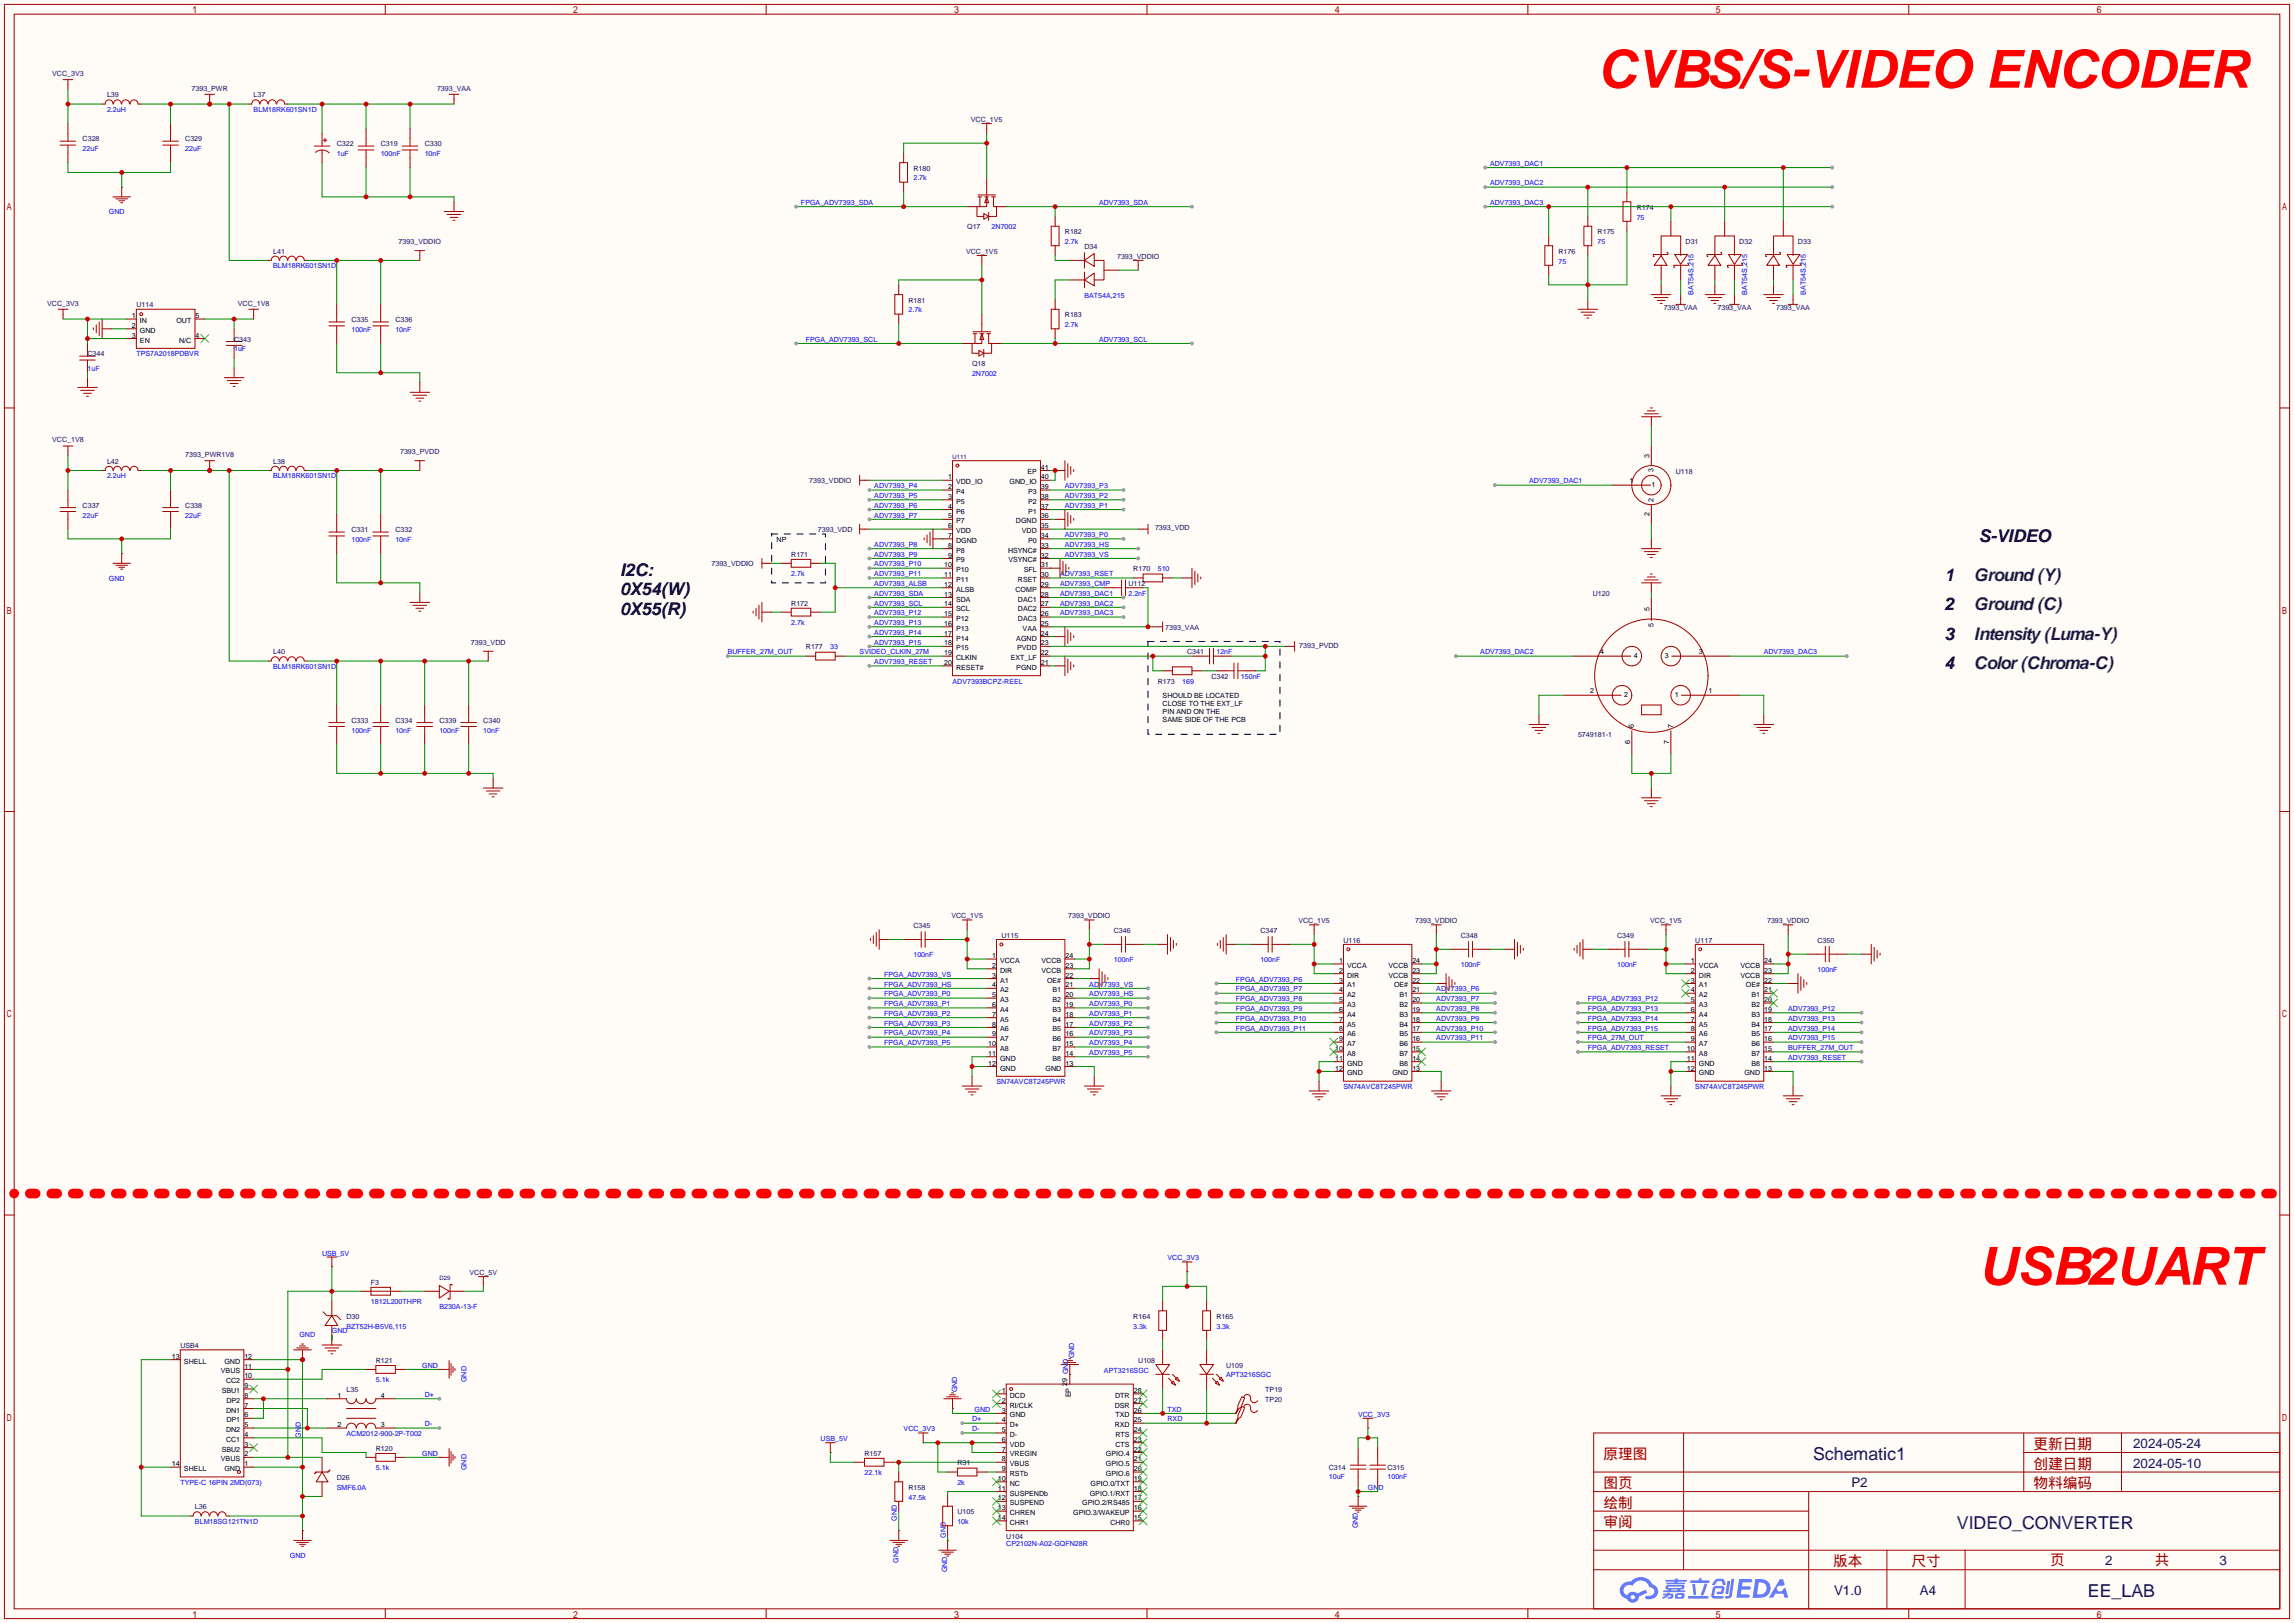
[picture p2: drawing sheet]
<svg xmlns="http://www.w3.org/2000/svg" width="596mm" height="422mm" viewBox="0 0 596 422" stroke-linecap="round" stroke-linejoin="round" font-family="sans-serif">
<defs><g id="words">
<g font-size="13.6" fill="#f00">
<text x="415.2" y="22.8">CVBS/S-VIDEO ENCODER</text>
<text x="514.2" y="333.9">USB2UART</text>
</g>
<g font-size="4.6" fill="#000080">
<text x="471.2" y="379.6">Schematic1</text>
<text x="508.5" y="397.4">VIDEO_CONVERTER</text>
<text x="542.6" y="415.2">EE_LAB</text>
</g>
<g font-size="4.5">
<text x="514.2" y="140.9">S-VIDEO</text>
<text x="161.2" y="149.8">I2C:</text>
<text x="161.2" y="154.8">0X54(W)</text>
<text x="505.3" y="151">1</text>
<text x="161.2" y="159.8">0X55(R)</text>
<text x="505.3" y="158.7">2</text>
<text x="505.3" y="166.3">3</text>
<text x="505.3" y="173.9">4</text>
</g>
<g font-size="4.5" fill="#333">
<text x="513" y="151">Ground (Y)</text>
<text x="513" y="158.7">Ground (C)</text>
<text x="513" y="166.3">Intensity (Luma-Y)</text>
<text x="513" y="173.9">Color (Chroma-C)</text>
</g>
<g font-size="3.8" fill="#a00000">
<text x="528.4" y="376.7">更新日期</text>
<text x="416.7" y="379.2">原理图</text>
<text x="528.4" y="381.8">创建日期</text>
<text x="416.7" y="386.8">图页</text>
<text x="528.4" y="386.8">物料编码</text>
<text x="416.7" y="391.9">绘制</text>
<text x="416.7" y="397">审阅</text>
<text x="476.4" y="407.2">版本</text>
<text x="496.7" y="407.2">尺寸</text>
<text x="532.8" y="406.9">页</text>
<text x="559.9" y="406.9">共</text>
</g>
<g font-size="3.5" fill="#000080">
<text x="554.4" y="376.5">2024-05-24</text>
<text x="554.4" y="381.6">2024-05-10</text>
<text x="481.1" y="386.6">P2</text>
<text x="547" y="406.7">2</text>
<text x="576.8" y="406.7">3</text>
<text x="476.6" y="414.6">V1.0</text>
<text x="498.9" y="414.6">A4</text>
</g>
<g font-size="1.8" fill="#000080">
<text x="13.5" y="19.7">VCC_3V3</text>
<text x="49.8" y="23.5">7393_PWR</text>
<text x="113.6" y="23.5">7393_VAA</text>
<text x="27.8" y="25.3">L39</text>
<text x="65.9" y="25.3">L37</text>
<text x="252.3" y="31.7">VCC_1V5</text>
<text x="21.5" y="36.7">C328</text>
<text x="48.1" y="36.7">C329</text>
<text x="87.5" y="38">C322</text>
<text x="98.9" y="38">C319</text>
<text x="110.4" y="38">C330</text>
<text x="237.4" y="44.4">R180</text>
<text x="251.3" y="59.6">Q17</text>
<text x="425.3" y="54.5">R174</text>
<text x="71" y="66">L41</text>
<text x="103.6" y="63.4">7393_VDDIO</text>
<text x="251" y="66">VCC_1V5</text>
<text x="276.7" y="60.9">R182</text>
<text x="281.8" y="64.7">D34</text>
<text x="405" y="66">R176</text>
<text x="415.2" y="60.9">R175</text>
<text x="438" y="63.4">D31</text>
<text x="452" y="63.4">D32</text>
<text x="467.2" y="63.4">D33</text>
<text x="290.3" y="67.2">7393_VDDIO</text>
<text x="12.3" y="79.4">VCC_3V3</text>
<text x="35.4" y="79.9">U114</text>
<text x="61.8" y="79.4">VCC_1V8</text>
<text x="91.3" y="83.7">C335</text>
<text x="102.7" y="83.7">C336</text>
<text x="236.1" y="78.7">R181</text>
<text x="276.7" y="82.5">R183</text>
<text x="432.3" y="80.7">7393_VAA</text>
<text x="446.3" y="80.7">7393_VAA</text>
<text x="461.5" y="80.7">7393_VAA</text>
<text x="60.8" y="88.8">C343</text>
<text x="22.7" y="92.6">C344</text>
<text x="252.6" y="95.2">Q18</text>
<text x="13.5" y="115">VCC_1V8</text>
<text x="48.1" y="118.8">7393_PWR1V8</text>
<text x="104" y="118">7393_PVDD</text>
<text x="27.8" y="120.6">L42</text>
<text x="71" y="120.6">L38</text>
<text x="210.3" y="125.6">7393_VDDIO</text>
<text x="435.5" y="123.1">U118</text>
<text x="21.5" y="132">C337</text>
<text x="48.1" y="132">C338</text>
<text x="300.2" y="137.8">7393_VDD</text>
<text x="91.3" y="138.3">C331</text>
<text x="102.7" y="138.3">C332</text>
<text x="212.5" y="138.3">7393_VDD</text>
<text x="184.9" y="147.2">7393_VDDIO</text>
<text x="205.6" y="144.7">R171</text>
<text x="294.5" y="148.5">R170</text>
<text x="293.2" y="152.3">U112</text>
<text x="413.9" y="154.9">U120</text>
<text x="205.6" y="157.4">R172</text>
<text x="122.4" y="167.6">7393_VDD</text>
<text x="302.8" y="163.7">7393_VAA</text>
<text x="71" y="170.1">L40</text>
<text x="209.4" y="168.8">R177</text>
<text x="308.5" y="170.1">C341</text>
<text x="337.6" y="168.3">7393_PVDD</text>
<text x="300.9" y="177.7">R173</text>
<text x="314.8" y="176.4">C342</text>
<text x="91.3" y="187.9">C333</text>
<text x="102.7" y="187.9">C334</text>
<text x="114.2" y="187.9">C339</text>
<text x="125.6" y="187.9">C340</text>
<text x="410.1" y="191.7">5749181-1</text>
<text x="247.2" y="238.7">VCC_1V5</text>
<text x="277.6" y="238.7">7393_VDDIO</text>
<text x="337.4" y="239.9">VCC_1V5</text>
<text x="367.8" y="239.9">7393_VDDIO</text>
<text x="428.8" y="239.9">VCC_1V5</text>
<text x="459.2" y="239.9">7393_VDDIO</text>
<text x="237.4" y="241.2">C345</text>
<text x="260.2" y="243.8">U115</text>
<text x="289.4" y="242.5">C346</text>
<text x="327.5" y="242.5">C347</text>
<text x="349.1" y="245">U116</text>
<text x="379.6" y="243.8">C348</text>
<text x="420.2" y="243.8">C349</text>
<text x="440.6" y="245">U117</text>
<text x="472.3" y="245">C350</text>
<text x="96.4" y="333.9">F3</text>
<text x="122" y="331.4">VCC_5V</text>
<text x="90" y="342.8">D30</text>
<text x="294.5" y="342.8">R164</text>
<text x="316.1" y="342.8">R165</text>
<text x="46.9" y="350.4">USB4</text>
<text x="97.7" y="354.2">R121</text>
<text x="295.8" y="354.2">U108</text>
<text x="318.6" y="355.5">U109</text>
<text x="90" y="361.9">L35</text>
<text x="328.8" y="361.9">TP19</text>
<text x="328.8" y="364.4">TP20</text>
<text x="97.7" y="377.1">R120</text>
<text x="224.7" y="378.4">R157</text>
<text x="248.8" y="380.9">R31</text>
<text x="345.3" y="382.2">C314</text>
<text x="360.6" y="382.1">C315</text>
<text x="87.5" y="384.7">D26</text>
<text x="236.1" y="387.3">R158</text>
<text x="50.7" y="392.3">L36</text>
<text x="248.8" y="393.6">U105</text>
<text x="261.5" y="400">U104</text>
</g>
<g font-size="1.8" fill="#00f">
<text x="27.8" y="29.1">2.2uH</text>
<text x="65.9" y="29.1">BLM18RK601SN1D</text>
<text x="21.5" y="39.3">22uF</text>
<text x="48.1" y="39.3">22uF</text>
<text x="87.5" y="40.6">1uF</text>
<text x="98.9" y="40.6">100nF</text>
<text x="110.4" y="40.6">10nF</text>
<text x="237.4" y="46.9">2.7k</text>
<text x="387.2" y="43.1">ADV7393_DAC1</text>
<text x="208.2" y="53.3">FPGA_ADV7393_SDA</text>
<text x="285.6" y="53.3">ADV7393_SDA</text>
<text x="387.2" y="48.2">ADV7393_DAC2</text>
<text x="387.2" y="53.3">ADV7393_DAC3</text>
<text x="28.3" y="55.7">GND</text>
<text x="257.7" y="59.6">2N7002</text>
<text x="425.3" y="57.1">75</text>
<text x="276.7" y="63.4">2.7k</text>
<text x="415.2" y="63.4">75</text>
<text x="71" y="69.8">BLM18RK601SN1D</text>
<text x="405" y="68.5">75</text>
<text x="281.8" y="77.4">BAT54A,215</text>
<text x="440.1" y="76.6" transform="rotate(-90 440.1 76.6)">BAT54S,215</text>
<text x="454.1" y="76.6" transform="rotate(-90 454.1 76.6)">BAT54S,215</text>
<text x="469.3" y="76.6" transform="rotate(-90 469.3 76.6)">BAT54S,215</text>
<text x="236.1" y="81.2">2.7k</text>
<text x="91.3" y="86.3">100nF</text>
<text x="102.7" y="86.3">10nF</text>
<text x="209.4" y="88.8">FPGA_ADV7393_SCL</text>
<text x="276.7" y="85">2.7k</text>
<text x="285.6" y="88.8">ADV7393_SCL</text>
<text x="35.4" y="92.6">TPS7A2018PDBVR</text>
<text x="60.8" y="91.4">1uF</text>
<text x="22.7" y="96.4">1uF</text>
<text x="252.6" y="97.7">2N7002</text>
<text x="27.8" y="124.4">2.2uH</text>
<text x="71" y="124.4">BLM18RK601SN1D</text>
<text x="397.4" y="125.6">ADV7393_DAC1</text>
<text x="227.2" y="126.9">ADV7393_P4</text>
<text x="227.2" y="129.5">ADV7393_P5</text>
<text x="227.2" y="132">ADV7393_P6</text>
<text x="276.7" y="126.9">ADV7393_P3</text>
<text x="276.7" y="129.5">ADV7393_P2</text>
<text x="276.7" y="132">ADV7393_P1</text>
<text x="21.5" y="134.5">22uF</text>
<text x="48.1" y="134.5">22uF</text>
<text x="227.2" y="134.5">ADV7393_P7</text>
<text x="91.3" y="140.9">100nF</text>
<text x="102.7" y="140.9">10nF</text>
<text x="227.2" y="142.2">ADV7393_P8</text>
<text x="276.7" y="139.6">ADV7393_P0</text>
<text x="276.7" y="142.2">ADV7393_HS</text>
<text x="205.6" y="149.8">2.7k</text>
<text x="227.2" y="144.7">ADV7393_P9</text>
<text x="227.2" y="147.2">ADV7393_P10</text>
<text x="227.2" y="149.8">ADV7393_P11</text>
<text x="275.5" y="149.8">ADV7393_RSET</text>
<text x="276.7" y="144.7">ADV7393_VS</text>
<text x="300.9" y="148.5">510</text>
<text x="28.3" y="151">GND</text>
<text x="227.2" y="154.9">ADV7393_SDA</text>
<text x="227.2" y="152.3">ADV7393_ALSB</text>
<text x="275.5" y="152.3">ADV7393_CMP</text>
<text x="275.5" y="154.9">ADV7393_DAC1</text>
<text x="293.2" y="154.9">2.2nF</text>
<text x="227.2" y="157.4">ADV7393_SCL</text>
<text x="227.2" y="159.9">ADV7393_P12</text>
<text x="275.5" y="157.4">ADV7393_DAC2</text>
<text x="275.5" y="159.9">ADV7393_DAC3</text>
<text x="205.6" y="162.5">2.7k</text>
<text x="227.2" y="162.5">ADV7393_P13</text>
<text x="227.2" y="165">ADV7393_P14</text>
<text x="227.2" y="167.6">ADV7393_P15</text>
<text x="71" y="173.9">BLM18RK601SN1D</text>
<text x="189.1" y="170.1">BUFFER_27M_OUT</text>
<text x="215.8" y="168.8">33</text>
<text x="223.4" y="170.1">SVIDEO_CLKIN_27M</text>
<text x="227.2" y="172.6">ADV7393_RESET</text>
<text x="316.1" y="170.1">12nF</text>
<text x="384.7" y="170.1">ADV7393_DAC2</text>
<text x="458.3" y="170.1">ADV7393_DAC3</text>
<text x="247.5" y="177.7">ADV7393BCPZ-REEL</text>
<text x="307.2" y="177.7">169</text>
<text x="322.5" y="176.4">150nF</text>
<text x="91.3" y="190.4">100nF</text>
<text x="102.7" y="190.4">10nF</text>
<text x="114.2" y="190.4">100nF</text>
<text x="125.6" y="190.4">10nF</text>
<text x="237.4" y="248.8">100nF</text>
<text x="289.4" y="250.1">100nF</text>
<text x="327.5" y="250.1">100nF</text>
<text x="379.6" y="251.4">100nF</text>
<text x="420.2" y="251.4">100nF</text>
<text x="229.7" y="253.9">FPGA_ADV7393_VS</text>
<text x="229.7" y="256.5">FPGA_ADV7393_HS</text>
<text x="283.1" y="256.5">ADV7393_VS</text>
<text x="321.2" y="255.2">FPGA_ADV7393_P6</text>
<text x="321.2" y="257.7">FPGA_ADV7393_P7</text>
<text x="373.3" y="257.7">ADV7393_P6</text>
<text x="472.3" y="252.6">100nF</text>
<text x="229.7" y="261.5">FPGA_ADV7393_P1</text>
<text x="229.7" y="259">FPGA_ADV7393_P0</text>
<text x="283.1" y="259">ADV7393_HS</text>
<text x="283.1" y="261.5">ADV7393_P0</text>
<text x="321.2" y="262.8">FPGA_ADV7393_P9</text>
<text x="321.2" y="260.3">FPGA_ADV7393_P8</text>
<text x="373.3" y="260.3">ADV7393_P7</text>
<text x="373.3" y="262.8">ADV7393_P8</text>
<text x="412.6" y="260.3">FPGA_ADV7393_P12</text>
<text x="412.6" y="262.8">FPGA_ADV7393_P13</text>
<text x="464.7" y="262.8">ADV7393_P12</text>
<text x="229.7" y="264.1">FPGA_ADV7393_P2</text>
<text x="229.7" y="266.6">FPGA_ADV7393_P3</text>
<text x="229.7" y="269.2">FPGA_ADV7393_P4</text>
<text x="283.1" y="266.6">ADV7393_P2</text>
<text x="283.1" y="269.2">ADV7393_P3</text>
<text x="283.1" y="264.1">ADV7393_P1</text>
<text x="321.2" y="265.3">FPGA_ADV7393_P10</text>
<text x="321.2" y="267.9">FPGA_ADV7393_P11</text>
<text x="373.3" y="267.9">ADV7393_P10</text>
<text x="373.3" y="265.3">ADV7393_P9</text>
<text x="412.6" y="265.3">FPGA_ADV7393_P14</text>
<text x="412.6" y="267.9">FPGA_ADV7393_P15</text>
<text x="464.7" y="265.3">ADV7393_P13</text>
<text x="464.7" y="267.9">ADV7393_P14</text>
<text x="229.7" y="271.7">FPGA_ADV7393_P5</text>
<text x="283.1" y="271.7">ADV7393_P4</text>
<text x="283.1" y="274.2">ADV7393_P5</text>
<text x="373.3" y="270.4">ADV7393_P11</text>
<text x="412.6" y="270.4">FPGA_27M_OUT</text>
<text x="412.6" y="273">FPGA_ADV7393_RESET</text>
<text x="464.7" y="270.4">ADV7393_P15</text>
<text x="464.7" y="273">BUFFER_27M_OUT</text>
<text x="464.7" y="275.5">ADV7393_RESET</text>
<text x="259" y="281.9">SN74AVC8T245PWR</text>
<text x="349.1" y="283.1">SN74AVC8T245PWR</text>
<text x="440.6" y="283.1">SN74AVC8T245PWR</text>
<text x="83.7" y="326.4">USB_5V</text>
<text x="303.4" y="327.6">VCC_3V3</text>
<text x="96.4" y="339">1812L200THPR</text>
<text x="114.2" y="340.3">B230A-13-F</text>
<text x="77.8" y="347.5">GND</text>
<text x="86.2" y="346.6">GND</text>
<text x="90" y="345.4">BZT52H-B5V6,115</text>
<text x="294.5" y="345.4">3.3k</text>
<text x="316.1" y="345.4">3.3k</text>
<text x="279.2" y="353.1" transform="rotate(-90 279.2 353.1)">GND</text>
<text x="97.7" y="359.3">5.1k</text>
<text x="109.7" y="355.5">GND</text>
<text x="121.3" y="359.3" transform="rotate(-90 121.3 359.3)">GND</text>
<text x="286.9" y="356.8">APT3216SGC</text>
<text x="318.6" y="358.1">APT3216SGC</text>
<text x="110.4" y="363.1">D+</text>
<text x="248.7" y="362" transform="rotate(-90 248.7 362)">GND</text>
<text x="110.4" y="370.8">D-</text>
<text x="252.6" y="369.5">D+</text>
<text x="253.2" y="366.9">GND</text>
<text x="303.4" y="366.9">TXD</text>
<text x="303.4" y="369.5">RXD</text>
<text x="352.9" y="368.3">VCC_3V3</text>
<text x="78.2" y="373.8" transform="rotate(-90 78.2 373.8)">GND</text>
<text x="90" y="373.3">ACM2012-900-2P-T002</text>
<text x="213.2" y="374.7">USB_5V</text>
<text x="234.8" y="372">VCC_3V3</text>
<text x="252.6" y="372">D-</text>
<text x="97.7" y="382.2">5.1k</text>
<text x="109.7" y="378.4">GND</text>
<text x="121.3" y="382.1" transform="rotate(-90 121.3 382.1)">GND</text>
<text x="224.7" y="383.5">22.1k</text>
<text x="46.9" y="386">TYPE-C 16PIN 2MD(073)</text>
<text x="87.5" y="387.3">SMF6.0A</text>
<text x="236.1" y="389.8">47.5k</text>
<text x="248.8" y="386">2k</text>
<text x="345.3" y="384.4">10uF</text>
<text x="355.5" y="387.3">GND</text>
<text x="360.6" y="384.4">100nF</text>
<text x="233.1" y="395.4" transform="rotate(-90 233.1 395.4)">GND</text>
<text x="50.7" y="396.2">BLM18SG121TN1D</text>
<text x="245.8" y="399.8" transform="rotate(-90 245.8 399.8)">GND</text>
<text x="248.8" y="396.2">10k</text>
<text x="352.9" y="397.3" transform="rotate(-90 352.9 397.3)">GND</text>
<text x="75.3" y="404.9">GND</text>
<text x="233.5" y="406.2" transform="rotate(-90 233.5 406.2)">GND</text>
<text x="261.5" y="402">CP2102N-A02-GQFN28R</text>
<text x="246.2" y="408.7" transform="rotate(-90 246.2 408.7)">GND</text>
</g>
<g font-size="1.8">
<text x="34.3" y="82.7">1</text>
<text x="36.4" y="84">IN</text>
<text x="45.8" y="84">OUT</text>
<text x="50.8" y="82.7">5</text>
<text x="34.3" y="85.2">2</text>
<text x="34.3" y="87.8">3</text>
<text x="36.4" y="86.5">GND</text>
<text x="36.4" y="89.1">EN</text>
<text x="46.6" y="89.1">N/C</text>
<text x="50.8" y="87.8">4</text>
<text x="428.7" y="119" transform="rotate(-90 428.7 119)">3</text>
<text x="246.4" y="124.6">1</text>
<text x="248.5" y="125.9">VDD_IO</text>
<text x="262.4" y="125.9">GND_IO</text>
<text x="267" y="123.3">EP</text>
<text x="270.5" y="124.6">40</text>
<text x="270.5" y="122.1">41</text>
<text x="423.5" y="125.6">1</text>
<text x="429.7" y="122.8" transform="rotate(-90 429.7 122.8)">3</text>
<text x="246.4" y="127.2">2</text>
<text x="246.4" y="129.7">3</text>
<text x="248.5" y="128.4">P4</text>
<text x="248.5" y="131">P5</text>
<text x="267.2" y="131">P2</text>
<text x="267.2" y="128.4">P3</text>
<text x="270.5" y="129.7">38</text>
<text x="270.5" y="127.2">39</text>
<text x="429.1" y="126.7">1</text>
<text x="429.7" y="130.4" transform="rotate(-90 429.7 130.4)">2</text>
<text x="246.4" y="132.2">4</text>
<text x="246.4" y="134.8">5</text>
<text x="246.4" y="137.3">6</text>
<text x="248.5" y="133.5">P6</text>
<text x="248.5" y="136">P7</text>
<text x="264" y="136">DGND</text>
<text x="267.2" y="133.5">P1</text>
<text x="270.5" y="137.3">35</text>
<text x="270.5" y="134.8">36</text>
<text x="270.5" y="132.2">37</text>
<text x="428.7" y="134.2" transform="rotate(-90 428.7 134.2)">2</text>
<text x="201.8" y="140.9">NP</text>
<text x="246.4" y="139.9">7</text>
<text x="246.4" y="142.4">8</text>
<text x="248.5" y="138.6">VDD</text>
<text x="248.5" y="141.1">DGND</text>
<text x="248.5" y="143.7">P8</text>
<text x="262" y="143.7">HSYNC#</text>
<text x="265.5" y="138.6">VDD</text>
<text x="267.2" y="141.1">P0</text>
<text x="270.5" y="142.4">33</text>
<text x="270.5" y="139.9">34</text>
<text x="245.3" y="147.5">10</text>
<text x="246.4" y="144.9">9</text>
<text x="248.5" y="146.2">P9</text>
<text x="248.5" y="148.7">P10</text>
<text x="262.1" y="146.2">VSYNC#</text>
<text x="266.1" y="148.7">SFL</text>
<text x="270.5" y="147.5">31</text>
<text x="270.5" y="144.9">32</text>
<text x="245.3" y="150">11</text>
<text x="245.3" y="152.6">12</text>
<text x="245.3" y="155.1">13</text>
<text x="248.5" y="151.3">P11</text>
<text x="248.5" y="153.8">ALSB</text>
<text x="263.9" y="153.8">COMP</text>
<text x="264.5" y="151.3">RSET</text>
<text x="270.5" y="155.1">28</text>
<text x="270.5" y="152.6">29</text>
<text x="270.5" y="150">30</text>
<text x="245.3" y="157.6">14</text>
<text x="245.3" y="160.2">15</text>
<text x="248.5" y="156.4">SDA</text>
<text x="248.5" y="158.9">SCL</text>
<text x="248.5" y="161.4">P12</text>
<text x="264.5" y="161.4">DAC3</text>
<text x="264.5" y="158.9">DAC2</text>
<text x="264.5" y="156.4">DAC1</text>
<text x="270.5" y="160.2">26</text>
<text x="270.5" y="157.6">27</text>
<text x="428.7" y="158.8" transform="rotate(-90 428.7 158.8)">5</text>
<text x="245.3" y="162.7">16</text>
<text x="245.3" y="165.3">17</text>
<text x="245.3" y="167.8">18</text>
<text x="248.5" y="164">P13</text>
<text x="248.5" y="166.5">P14</text>
<text x="264.1" y="166.5">AGND</text>
<text x="265.7" y="164">VAA</text>
<text x="270.5" y="167.8">23</text>
<text x="270.5" y="165.3">24</text>
<text x="270.5" y="162.7">25</text>
<text x="429.7" y="163.1" transform="rotate(-90 429.7 163.1)">5</text>
<text x="245.3" y="170.3">19</text>
<text x="245.3" y="172.9">20</text>
<text x="248.5" y="169.1">P15</text>
<text x="248.5" y="171.6">CLKIN</text>
<text x="262.7" y="171.6">EXT_LF</text>
<text x="264.3" y="169.1">PVDD</text>
<text x="270.5" y="172.9">21</text>
<text x="270.5" y="170.3">22</text>
<text x="415.8" y="170.1">4</text>
<text x="424.6" y="171.1">4</text>
<text x="432.7" y="171.1">3</text>
<text x="441.4" y="170.1">3</text>
<text x="248.5" y="174.1">RESET#</text>
<text x="264.1" y="174.1">PGND</text>
<text x="302.1" y="181.5">SHOULD BE LOCATED</text>
<text x="302.1" y="183.6">CLOSE TO THE EXT_LF</text>
<text x="302.1" y="185.6">PIN AND ON THE</text>
<text x="413.3" y="180.3">2</text>
<text x="422" y="181.3">2</text>
<text x="435.2" y="181.3">1</text>
<text x="444" y="180.3">1</text>
<text x="302.1" y="187.6">SAME SIDE OF THE PCB</text>
<text x="424.6" y="189.2" transform="rotate(-90 424.6 189.2)">6</text>
<text x="434.8" y="189.2" transform="rotate(-90 434.8 189.2)">7</text>
<text x="423.6" y="193.5" transform="rotate(-90 423.6 193.5)">6</text>
<text x="433.8" y="193.5" transform="rotate(-90 433.8 193.5)">7</text>
<text x="257.8" y="249.1">1</text>
<text x="257.8" y="251.6">2</text>
<text x="259.9" y="250.3">VCCA</text>
<text x="270.7" y="250.3">VCCB</text>
<text x="276.9" y="251.6">23</text>
<text x="276.9" y="249.1">24</text>
<text x="348" y="250.3">1</text>
<text x="350.1" y="251.6">VCCA</text>
<text x="360.8" y="251.6">VCCB</text>
<text x="367" y="250.3">24</text>
<text x="439.4" y="250.3">1</text>
<text x="441.5" y="251.6">VCCA</text>
<text x="452.3" y="251.6">VCCB</text>
<text x="458.5" y="250.3">24</text>
<text x="257.8" y="254.2">3</text>
<text x="257.8" y="256.7">4</text>
<text x="259.9" y="252.9">DIR</text>
<text x="259.9" y="255.4">A1</text>
<text x="259.9" y="258">A2</text>
<text x="270.7" y="252.9">VCCB</text>
<text x="272.1" y="255.4">OE#</text>
<text x="273.5" y="258">B1</text>
<text x="276.9" y="256.7">21</text>
<text x="276.9" y="254.2">22</text>
<text x="348" y="252.9">2</text>
<text x="348" y="255.4">3</text>
<text x="348" y="258">4</text>
<text x="350.1" y="254.2">DIR</text>
<text x="350.1" y="256.7">A1</text>
<text x="360.8" y="254.2">VCCB</text>
<text x="362.3" y="256.7">OE#</text>
<text x="367" y="258">21</text>
<text x="367" y="255.4">22</text>
<text x="367" y="252.9">23</text>
<text x="439.4" y="252.9">2</text>
<text x="439.4" y="255.4">3</text>
<text x="439.4" y="258">4</text>
<text x="441.5" y="254.2">DIR</text>
<text x="441.5" y="256.7">A1</text>
<text x="452.3" y="254.2">VCCB</text>
<text x="453.7" y="256.7">OE#</text>
<text x="458.5" y="258">21</text>
<text x="458.5" y="255.4">22</text>
<text x="458.5" y="252.9">23</text>
<text x="257.8" y="259.2">5</text>
<text x="257.8" y="261.8">6</text>
<text x="259.9" y="260.5">A3</text>
<text x="259.9" y="263">A4</text>
<text x="273.5" y="263">B3</text>
<text x="273.5" y="260.5">B2</text>
<text x="276.9" y="261.8">19</text>
<text x="276.9" y="259.2">20</text>
<text x="348" y="260.5">5</text>
<text x="348" y="263">6</text>
<text x="350.1" y="259.2">A2</text>
<text x="350.1" y="261.8">A3</text>
<text x="363.7" y="261.8">B2</text>
<text x="363.7" y="259.2">B1</text>
<text x="367" y="263">19</text>
<text x="367" y="260.5">20</text>
<text x="439.4" y="260.5">5</text>
<text x="439.4" y="263">6</text>
<text x="441.5" y="259.2">A2</text>
<text x="441.5" y="261.8">A3</text>
<text x="455.1" y="261.8">B2</text>
<text x="455.1" y="259.2">B1</text>
<text x="458.5" y="263">19</text>
<text x="458.5" y="260.5">20</text>
<text x="257.8" y="264.3">7</text>
<text x="257.8" y="266.9">8</text>
<text x="257.8" y="269.4">9</text>
<text x="259.9" y="265.6">A5</text>
<text x="259.9" y="268.1">A6</text>
<text x="273.5" y="268.1">B5</text>
<text x="273.5" y="265.6">B4</text>
<text x="276.9" y="269.4">16</text>
<text x="276.9" y="266.9">17</text>
<text x="276.9" y="264.3">18</text>
<text x="348" y="265.6">7</text>
<text x="348" y="268.1">8</text>
<text x="350.1" y="264.3">A4</text>
<text x="350.1" y="266.9">A5</text>
<text x="350.1" y="269.4">A6</text>
<text x="363.7" y="269.4">B5</text>
<text x="363.7" y="266.9">B4</text>
<text x="363.7" y="264.3">B3</text>
<text x="367" y="268.1">17</text>
<text x="367" y="265.6">18</text>
<text x="439.4" y="265.6">7</text>
<text x="439.4" y="268.1">8</text>
<text x="441.5" y="264.3">A4</text>
<text x="441.5" y="266.9">A5</text>
<text x="441.5" y="269.4">A6</text>
<text x="455.1" y="269.4">B5</text>
<text x="455.1" y="266.9">B4</text>
<text x="455.1" y="264.3">B3</text>
<text x="458.5" y="268.1">17</text>
<text x="458.5" y="265.6">18</text>
<text x="256.8" y="271.9">10</text>
<text x="256.8" y="274.5">11</text>
<text x="259.9" y="270.7">A7</text>
<text x="259.9" y="273.2">A8</text>
<text x="259.9" y="275.7">GND</text>
<text x="273.5" y="275.7">B8</text>
<text x="273.5" y="273.2">B7</text>
<text x="273.5" y="270.7">B6</text>
<text x="276.9" y="274.5">14</text>
<text x="276.9" y="271.9">15</text>
<text x="346.9" y="273.2">10</text>
<text x="346.9" y="275.7">11</text>
<text x="348" y="270.7">9</text>
<text x="350.1" y="271.9">A7</text>
<text x="350.1" y="274.5">A8</text>
<text x="363.7" y="274.5">B7</text>
<text x="363.7" y="271.9">B6</text>
<text x="367" y="275.7">14</text>
<text x="367" y="273.2">15</text>
<text x="367" y="270.7">16</text>
<text x="438.4" y="273.2">10</text>
<text x="438.4" y="275.7">11</text>
<text x="439.4" y="270.7">9</text>
<text x="441.5" y="271.9">A7</text>
<text x="441.5" y="274.5">A8</text>
<text x="455.1" y="274.5">B7</text>
<text x="455.1" y="271.9">B6</text>
<text x="458.5" y="275.7">14</text>
<text x="458.5" y="273.2">15</text>
<text x="458.5" y="270.7">16</text>
<text x="256.8" y="277">12</text>
<text x="259.9" y="278.3">GND</text>
<text x="271.7" y="278.3">GND</text>
<text x="276.9" y="277">13</text>
<text x="346.9" y="278.3">12</text>
<text x="350.1" y="277">GND</text>
<text x="350.1" y="279.6">GND</text>
<text x="361.9" y="279.6">GND</text>
<text x="363.7" y="277">B8</text>
<text x="367" y="278.3">13</text>
<text x="438.4" y="278.3">12</text>
<text x="441.5" y="277">GND</text>
<text x="441.5" y="279.6">GND</text>
<text x="453.3" y="279.6">GND</text>
<text x="455.1" y="277">B8</text>
<text x="458.5" y="278.3">13</text>
<text x="44.7" y="353.2">13</text>
<text x="63.5" y="353.2">12</text>
<text x="47.8" y="354.5">SHELL</text>
<text x="57.4" y="357">VBUS</text>
<text x="58.3" y="354.5">GND</text>
<text x="58.7" y="359.6">CC2</text>
<text x="63.5" y="358.3">10</text>
<text x="63.5" y="355.8">11</text>
<text x="57.6" y="362.1">SBU1</text>
<text x="58.8" y="364.6">DP2</text>
<text x="63.5" y="365.9">7</text>
<text x="63.5" y="363.4">8</text>
<text x="63.5" y="360.8">9</text>
<text x="87.7" y="363.4">1</text>
<text x="98.9" y="363.4">4</text>
<text x="260.3" y="362.1">1</text>
<text x="260.3" y="364.6">2</text>
<text x="262.4" y="363.4">DCD</text>
<text x="262.4" y="365.9">RI/CLK</text>
<text x="277.3" y="360.3" transform="rotate(-90 277.3 360.3)">29 GND</text>
<text x="278.3" y="363.2" transform="rotate(-90 278.3 363.2)">EP</text>
<text x="289.7" y="365.9">DSR</text>
<text x="289.8" y="363.4">DTR</text>
<text x="294.6" y="364.6">27</text>
<text x="294.6" y="362.1">28</text>
<text x="58.7" y="367.2">DN1</text>
<text x="58.8" y="369.7">DP1</text>
<text x="63.5" y="371">5</text>
<text x="63.5" y="368.5">6</text>
<text x="87.7" y="371">2</text>
<text x="98.9" y="371">3</text>
<text x="260.3" y="367.2">3</text>
<text x="260.3" y="369.7">4</text>
<text x="262.4" y="368.5">GND</text>
<text x="262.4" y="371">D+</text>
<text x="289.7" y="371">RXD</text>
<text x="289.9" y="368.5">TXD</text>
<text x="294.6" y="369.7">25</text>
<text x="294.6" y="367.2">26</text>
<text x="57.6" y="377.3">SBU2</text>
<text x="58.7" y="374.8">CC1</text>
<text x="58.7" y="372.3">DN2</text>
<text x="63.5" y="376.1">3</text>
<text x="63.5" y="373.5">4</text>
<text x="260.3" y="372.3">5</text>
<text x="260.3" y="374.8">6</text>
<text x="260.3" y="377.3">7</text>
<text x="262.4" y="373.5">D-</text>
<text x="262.4" y="376.1">VDD</text>
<text x="289.9" y="376.1">CTS</text>
<text x="289.9" y="373.5">RTS</text>
<text x="294.6" y="377.3">22</text>
<text x="294.6" y="374.8">23</text>
<text x="294.6" y="372.3">24</text>
<text x="44.7" y="381.2">14</text>
<text x="47.8" y="382.4">SHELL</text>
<text x="57.4" y="379.9">VBUS</text>
<text x="58.3" y="382.4">GND</text>
<text x="63.5" y="381.2">1</text>
<text x="63.5" y="378.6">2</text>
<text x="260.3" y="379.9">8</text>
<text x="260.3" y="382.4">9</text>
<text x="262.4" y="378.6">VREGIN</text>
<text x="262.4" y="381.2">VBUS</text>
<text x="262.4" y="383.7">RSTb</text>
<text x="287.4" y="383.7">GPIO.6</text>
<text x="287.4" y="381.2">GPIO.5</text>
<text x="287.4" y="378.6">GPIO.4</text>
<text x="294.6" y="382.4">20</text>
<text x="294.6" y="379.9">21</text>
<text x="259.3" y="385">10</text>
<text x="259.3" y="387.5">11</text>
<text x="262.4" y="386.2">NC</text>
<text x="262.4" y="388.8">SUSPENDb</text>
<text x="283.2" y="388.8">GPIO.1/RXT</text>
<text x="283.4" y="386.2">GPIO.0/TXT</text>
<text x="294.6" y="387.5">18</text>
<text x="294.6" y="385">19</text>
<text x="259.3" y="390">12</text>
<text x="259.3" y="392.6">13</text>
<text x="259.3" y="395.1">14</text>
<text x="262.4" y="391.3">SUSPEND</text>
<text x="262.4" y="393.9">CHREN</text>
<text x="278.9" y="393.9">GPIO.3/WAKEUP</text>
<text x="281.3" y="391.3">GPIO.2/RS485</text>
<text x="294.6" y="395.1">15</text>
<text x="294.6" y="392.6">16</text>
<text x="294.6" y="390">17</text>
<text x="262.4" y="396.4">CHR1</text>
<text x="288.5" y="396.4">CHR0</text>
</g>
<g font-size="1.6" fill="#000080">
<text x="247.5" y="119.3">U111</text>
<text x="114.2" y="332.7">D29</text>
</g>
</g></defs>
<path d="M0 0h596.1v421.9h-596.1z" fill="#fffcf7"/>
<g fill="none" stroke="#a10000" stroke-width=".26">
<path d="M1.1 1.1h593.9v419.7h-593.9zM3.7 3.7h588.8v414.5h-588.8zM100.1 1.1v2.6M199.1 1.1v2.6M298.1 1.1v2.6M397 1.1v2.6M496 1.1v2.6M1.1 106h2.6M592.5 106h2.5M1.1 210.9h2.6M592.5 210.9h2.5M1.1 315.8h2.6"/>
<path d="M592.5 315.8h2.5M414.1 372.5h178.4v45.7h-178.4zM437.5 372.5v35.6M525.9 372.5v15.2M525.9 377.6h66.6M551.3 372.5v15.2M414.1 392.8h55.9M414.1 387.7h178.4M414.1 397.9h55.9M414.1 382.7h178.4M470 387.7v30.5M100.1 418.2v2.6"/>
<path d="M199.1 418.2v2.6M298.1 418.2v2.6M397 418.2v2.6M414.1 408.1h178.4M414.1 403h178.4M490.3 403v15.2M496 418.2v2.6M510.7 403v15.2"/>
</g>
<g fill="#5487ff">
<path d="M452 410.5h2.6a.48 .48 0 0 1 .7 .4 .48 .48 0 0 1-.7 .4h-1.7l-.2 1h1.9a.43 .43 0 0 1 .4 .5 .43 .43 0 0 1-.5 .4h-1.9l-.2 1.3h1.9a.43 .43 0 0 1 .4 .4 .43 .43 0 0 1-.4 .4h-3.1z"/>
<path d="M462.5 410.5h.9l.4 1.5-.8 .3a.84 .84 0 0 0-1.2 .2 .84 .84 0 0 0 .4 1.2 .84 .84 0 0 0 1.1-.4l.1-.3 .6-.3 .7 2.6h-1l-.2-1h-2.1l-.6 1h-1.1z"/>
<path d="M448.9 410.9h.7l-.5 3.2a.36 .36 0 0 1-.3 .3 .36 .36 0 0 1-.4-.3z"/>
<path d="M450 410.4h.7l-.6 4.3a1.04 1.04 0 0 1-1.8 .5l.2-.3h.7l.2-.2z"/>
<path d="M445.7 410.7l.6-.3h1.4l.4 .4 .4 1.1-.7 .1-.4-.9-.9-.1-.3 .1-.6 .9h-.6z"/>
<path d="M445.2 412.6l.6-.3 1.7-.1a.95 .95 0 0 1 .4 1.7l-.5 .5h-1a.32 .32 0 0 1-.3-.3 .32 .32 0 0 1 .4-.3l.7-.1 .2-.8h-1.6l-.4 1.9 2.2 .1a.32 .32 0 0 1 .3 .3 .32 .32 0 0 1-.4 .3h-2.2l-.5-.3-.1-.5z"/>
<path d="M438.7 414.9h5a.33 .33 0 0 1 .3 .3 .33 .33 0 0 1-.3 .3h-4.9l-.2-.1z"/>
<path d="M442.9 411.7h.8l-.7 2a.98 .98 0 0 1-.7 1.1l-.3-.3z"/>
<path d="M439.8 411.7h.7l.3 2.6a.34 .34 0 0 1-.3 .4 .34 .34 0 0 1-.4-.3z"/>
<path d="M439.3 410.8h2.1l.3-.5h.5v.5h1.7a.32 .32 0 0 1 .4 .4 .32 .32 0 0 1-.4 .3h-4.5l-.2-.2z"/>
<path d="M432.3 414.2h.9l.1-.2h.6v.2l1 .2-.2 1-1.3 .2v-.4l.7-.1 .1-.3a.68 .68 0 0 0-1 .4l-1.1 .4-.1-.4 .9-.5h-.7z"/>
<path d="M432.8 410.7h2.4l.1-.3 .7-.1v.4h2.2l.2 .3-.2 .2h-2.3v.2h1.8l.2 .3-.2 .1h-4.5l-.1-.4h2l.1-.2h-2.3z"/>
<path d="M456.2 410.5l-.8 4.8h1.7a2.5 2.5 0 0 0 3-2.5 2.5 2.5 0 0 0-3.1-2.3zM457 411.3a1.65 1.65 0 0 1 2.1 1.7 1.65 1.65 0 0 1-2.2 1.5h-.3z"/>
<path d="M433 412.2l-.2 .8 .7 .2 .1 .2h-1.3l.1 .5h5.3l.3-.2-.2-.3h-1.2l.1-.1a.77 .77 0 0 0 .9-.3 .77 .77 0 0 0 0-.9l-4.2-.1zM433.6 412.4l3.4 .1-.2 .3h-3.2zM434.3 413.2h1.7l-.2 .2h-1.4z"/>
<path d="M435.4 414.4l-.2 1a2.66 2.66 0 0 0 2.2 .1l.2-.1a.98 .98 0 0 0 0-1.2h-1.6zM436 414.7l.9-.1 .1 .4-.2 .2-.8-.1z"/>
<path d="M421.7 411.8a2.23 2.23 0 0 0-.7 2.3 2.23 2.23 0 0 0 1.8 1.5 1.58 1.58 0 0 0 1.8 1 1.58 1.58 0 0 0 1.3-1.5l2.2-1.1-.5-.7-2.1 1a1.65 1.65 0 0 0-2.7 .4 1.47 1.47 0 0 1-.7-2.1 1.47 1.47 0 0 1 2.2-.4 2.35 2.35 0 0 1 2.3-1.3 2.35 2.35 0 0 1 2.1 1.7 1.12 1.12 0 0 1 1.2 1.1 1.12 1.12 0 0 1-1.1 1.1h-.7a.45 .45 0 0 0-.6 .4 .45 .45 0 0 0 .5 .5 2.12 2.12 0 0 0 2.5-.8 2.12 2.12 0 0 0-.3-2.7 1.92 1.92 0 0 1-1.4-1.3 3.4 3.4 0 0 0-5 .2l-1.1 .1zM423.8 415.2a.57 .57 0 0 1 1.1 0 .57 .57 0 0 1-1.1 0z"/>
</g>
<path d="M250.1 370h8.9" fill="none" stroke="#008700" stroke-width=".26"/>
<circle cx="250.1" cy="370" r=".51" fill="#999"/>
<path d="M250.1 372.5h8.9" fill="none" stroke="#008700" stroke-width=".26"/>
<circle cx="250.1" cy="372.5" r=".51" fill="#999"/>
<path d="M297.1 367.4h24.1M302.1 361.1v6.3" fill="none" stroke="#008700" stroke-width=".26"/>
<circle cx="302.1" cy="367.4" r=".63" fill="#c00"/>
<path d="M297.1 370h24.1M313.6 361.1v8.9" fill="none" stroke="#008700" stroke-width=".26"/>
<circle cx="313.6" cy="370" r=".63" fill="#c00"/>
<path d="M247.5 366.1v1.3h11.5M352.9 386.5v2.5M358 386.5v1.2h-5.1" fill="none" stroke="#008700" stroke-width=".26"/>
<g fill="none" stroke="#a10000" stroke-width=".26">
<path d="M238.6 372.5h2.6M239.9 372.5v2.5M245.2 363.6h4.6M246 363.1h3M246.8 362.6h1.5M247.3 362.1h.5M247.5 363.6v2.5M352.9 378.8v2.1M350.6 391.5h4.6M350.9 380.9h4.1M350.9 381.9h4.1M351.4 392h3.1"/>
<path d="M352.2 392.6h1.5M352.7 393.1h.5M352.9 381.9v2M352.9 389v2.5"/>
</g>
<path d="M239.9 375h.1M247.5 366.1h.1M352.9 376.3v2.5M352.9 389h.1M352.9 383.9v2.6" fill="none" stroke="#870000" stroke-width=".26"/>
<circle cx="352.9" cy="387.7" r=".63" fill="#c00"/>
<path d="M214.5 375h2.5M215.8 375v2.6" fill="none" stroke="#a10000" stroke-width=".26"/>
<path d="M215.8 377.6h.1" fill="none" stroke="#870000" stroke-width=".26"/>
<path d="M239.9 375h19.1M243.7 375v7.7h2.6M252.6 375v2.6h6.4" fill="none" stroke="#008700" stroke-width=".26"/>
<g fill="#c00">
<circle cx="252.6" cy="375" r=".63"/>
<circle cx="243.7" cy="375" r=".63"/>
</g>
<path d="M354.2 368.7h2.5M355.5 368.7v2.5" fill="none" stroke="#a10000" stroke-width=".26"/>
<path d="M355.5 371.2h.1" fill="none" stroke="#870000" stroke-width=".26"/>
<path d="M352.9 376.3v-2.5h5.1v2.5M355.5 371.2v2.6" fill="none" stroke="#008700" stroke-width=".26"/>
<circle cx="355.5" cy="373.8" r=".63" fill="#c00"/>
<path d="M233.6 397.9v2.5M231.3 400.4h4.5M232 400.9h3.1M232.8 401.4h1.5M233.3 402h.5" fill="none" stroke="#a10000" stroke-width=".26"/>
<path d="M233.6 397.9h.1" fill="none" stroke="#870000" stroke-width=".26"/>
<path d="M215.8 377.6v2.5h6.3M232.3 380.1h26.7M233.6 380.1v2.6M233.6 392.8v5.1" fill="none" stroke="#008700" stroke-width=".26"/>
<circle cx="233.6" cy="380.1" r=".63" fill="#c00"/>
<path d="M278 357.3h.1M65.9 363.6h19.1M68.5 363.6v5.1h-2.6M246.3 399.2v1.2M256.4 382.7h2.6M259 387.7h-12.7v1.3" fill="none" stroke="#008700" stroke-width=".26"/>
<g fill="none" stroke="#a10000" stroke-width=".26">
<path d="M46.9 350.9h16.5v33h-16.5zM275.7 354.7h4.6M276.5 354.2h3M277.2 353.7h1.6M277.7 353.2h.6M278 354.7v2.6M90 363.6a1.27 1.27 0 0 0 1.3 1.3 1.27 1.27 0 0 0 1.3-1.3 1.27 1.27 0 0 0 1.3 1.3 1.27 1.27 0 0 0 1.2-1.3 1.27 1.27 0 0 0 1.3 1.3 1.27 1.27 0 0 0 1.3-1.3M90 371.2a1.27 1.27 0 0 1 1.3-1.2 1.27 1.27 0 0 1 1.3 1.2 1.27 1.27 0 0 1 1.3-1.2 1.27 1.27 0 0 1 1.2 1.2 1.27 1.27 0 0 1 1.3-1.2 1.27 1.27 0 0 1 1.3 1.2M90 366.1h7.7M90 368.7h7.7M322.7 363.1l.8 .2-1 2.6-.6 .2-.7 1.3 .5-2zM322.7 365.6l.8 .3-1 2.5-.6 .3-.7 1.3 .5-2.1z"/>
<path d="M323.2 363.1a.93 .93 0 0 1 1.1-.6 .93 .93 0 0 1 .7 1.1 .94 .94 0 0 0 .7 1 .94 .94 0 0 0 1.1-.5M323.2 365.6a.93 .93 0 0 1 1.1-.5 .93 .93 0 0 1 .7 1 .94 .94 0 0 0 .7 1 .94 .94 0 0 0 1.1-.5M244 403h4.5M244.7 403.5h3.1M245.5 404h1.5M246 404.5h.5M246.3 400.4v2.6"/>
<circle cx="62.1" cy="382.7" r=".38"/>
</g>
<g fill="none" stroke="#870000" stroke-width=".26">
<path d="M44.3 353.4h2.6M63.4 358.5h2.5M63.4 356h2.5M63.4 353.4h2.5M278 357.3h.1M63.4 378.8h2.5M63.4 376.3h2.5M63.4 373.8h2.5M63.4 371.2h2.5M63.4 368.7h2.5M63.4 366.1h2.5M63.4 363.6h2.5"/>
<path d="M63.4 361.1h2.5M85 371.2h5M85 363.6h5M97.7 371.2h5M97.7 363.6h5M321.2 367.2v.2M321.2 369.7v.3M44.3 381.4h2.6M63.4 381.4h2.5M246.3 400.4h.1"/>
</g>
<path d="M64.9 375.3l2 2M64.9 360l2 2.1M66.9 375.3l-2 2M66.9 360l-2 2.1" fill="none" stroke="#3c3" stroke-width=".26"/>
<circle cx="68.5" cy="363.6" r=".63" fill="#c00"/>
<path d="M65.9 371.2h19.1M65.9 366.1h14v5.1" fill="none" stroke="#008700" stroke-width=".26"/>
<circle cx="79.9" cy="371.2" r=".63" fill="#c00"/>
<path d="M65.9 353.4h12.7v44.5M59.6 394.1h19M65.9 381.4h12.7M78.6 389h5.1" fill="none" stroke="#008700" stroke-width=".26"/>
<g fill="#c00">
<circle cx="78.6" cy="353.4" r=".63"/>
<circle cx="78.6" cy="381.4" r=".63"/>
<circle cx="78.6" cy="389" r=".63"/>
<circle cx="78.6" cy="394.1" r=".63"/>
</g>
<path d="M76.3 350.9h4.6M77.1 350.4h3M77.9 349.9h1.5M78.4 349.4h.5M78.6 350.9v2.5" fill="none" stroke="#a10000" stroke-width=".26"/>
<path d="M78.6 353.4h.1" fill="none" stroke="#870000" stroke-width=".26"/>
<circle cx="78.6" cy="353.4" r=".63" fill="#c00"/>
<path d="M49.4 394.1h.8M58.8 394.1h.8" fill="none" stroke="#870000" stroke-width=".26"/>
<path d="M50.2 394.1a1.01 1.01 0 0 1 1-1.1 1.01 1.01 0 0 1 1 1.1M52.3 394.1a1.01 1.01 0 0 1 1.1-1.1 1.01 1.01 0 0 1 1 1.1M54.5 394.1a1.01 1.01 0 0 1 1-1.1 1.01 1.01 0 0 1 1 1.1M56.7 394.1a1.01 1.01 0 0 1 1-1.1 1.01 1.01 0 0 1 1 1.1" fill="none" stroke="#a10000" stroke-width=".26"/>
<path d="M102.7 363.6h11.5" fill="none" stroke="#008700" stroke-width=".26"/>
<circle cx="114.2" cy="363.6" r=".51" fill="#999"/>
<path d="M102.7 371.2h11.5" fill="none" stroke="#008700" stroke-width=".26"/>
<circle cx="114.2" cy="371.2" r=".51" fill="#999"/>
<path d="M44.3 353.4h-7.6v40.7h12.7M95.1 356h-11.4v2.5h-17.8M105.3 356h8.9M65.9 373.8h17.8v3.8h11.4v1.2M105.3 378.8h8.9M36.7 381.4h7.6" fill="none" stroke="#008700" stroke-width=".26"/>
<g fill="none" stroke="#a10000" stroke-width=".26">
<path d="M114.2 356h2.5M116.7 353.7v4.6M117.2 354.5v3M117.7 355.2v1.5M118.2 355.7v.5M114.2 378.8h2.5M116.7 376.6v4.5M117.2 377.3v3.1M117.7 378.1v1.5M118.2 378.6v.5M78.6 397.9v2.5M76.3 400.4h4.6"/>
<path d="M77.1 400.9h3M77.9 401.4h1.5M78.4 402h.5"/>
</g>
<path d="M114.2 356h.1M114.2 378.8h.1M78.6 397.9h.1" fill="none" stroke="#870000" stroke-width=".26"/>
<circle cx="36.7" cy="381.4" r=".63" fill="#c00"/>
<g fill="none" stroke="#870000" stroke-width=".26">
<path d="M86.2 329.3h.1M86.2 338.2v3.8M93.9 335.7h2.5M101.5 335.7h2.5M110.4 335.7h3.8M116.7 335.7h3.8M125.6 333.1v1.3M86.2 344.6v5M95.1 356h2.6M102.7 356h2.6M95.1 378.8h2.6M102.7 378.8h2.6"/>
<path d="M222.1 380.1h2.6M229.7 380.1h2.6M233.6 382.7v2.5M233.6 390.3v2.5M246.3 382.7h2.5M246.3 389v2.5M246.3 396.6v2.6M253.9 382.7h2.5"/>
</g>
<g fill="none" stroke="#a10000" stroke-width=".26">
<path d="M85 326.8h2.5M86.2 326.8v2.5M96.4 334.6h5.1v2.1h-5.1zM96.4 335.7h5.1M114.2 334.1l2.5 1.6-2.5 1.7zM117.5 334.1v-.2h-.5v3.8h-.5v-.3M124.3 331.9h2.6M125.6 331.9v1.2M83.7 349.6h5.1M83.9 341l1.1 1h2.5l1 1M84.5 350.4h3.5M85.2 351.2h2"/>
<path d="M86 351.9h.5M86.2 342l1.6 2.6h-3.3zM97.7 355h5v2h-5zM97.7 377.8h5v2.1h-5zM224.7 379.1h5v2h-5zM232.5 385.2h2.1v5.1h-2.1zM245 391.5h2.5v5.1h-2.5zM248.8 381.6h5.1v2.1h-5.1z"/>
</g>
<path d="M86.2 329.3v8.9M93.9 335.7h-19.1v43.1M104 335.7h6.4M125.6 334.4v1.3h-5.1M65.9 356h8.9M86.2 347.1v1.3M65.9 378.8h17.8" fill="none" stroke="#008700" stroke-width=".26"/>
<g fill="#c00">
<circle cx="86.2" cy="335.7" r=".63"/>
<circle cx="74.8" cy="378.8" r=".63"/>
<circle cx="74.8" cy="356" r=".63"/>
</g>
<g fill="none" stroke="#a10000" stroke-width=".26">
<path d="M307.2 328h2.6M308.5 328v2.6M300.4 354.7h3.5l-1.8 2.6zM300.4 357.3h3.5M301.1 340.7h2v5.1h-2zM302.1 353.4v1.3M302.1 357.3v1.2M303.7 358.3l1 1M304.4 359.5l.5-.5 .5 1zM304.7 357.3l1 1M305.4 358.5l.5-.5 .6 1zM311.8 354.7h3.5l-1.7 2.6z"/>
<path d="M311.8 357.3h3.5M312.5 340.7h2.1v5.1h-2.1zM313.6 353.4v1.3M313.6 357.3v1.2M315.1 358.3l1 1M315.8 359.5l.6-.5 .5 1zM316.1 357.3l1 1M316.9 358.5l.5-.5 .5 1z"/>
</g>
<path d="M302.1 338.2v2.5M308.5 330.6h.1M313.6 338.2v2.5M302.1 345.8v2.6M302.1 350.9v2.5M302.1 358.5v2.6M313.6 345.8v2.6M313.6 350.9v2.5M313.6 358.5v2.6" fill="none" stroke="#870000" stroke-width=".26"/>
<path d="M302.1 338.2v-3.8h11.5v3.8M308.5 330.6v3.8M302.1 348.4v2.5M313.6 348.4v2.5" fill="none" stroke="#008700" stroke-width=".26"/>
<circle cx="308.5" cy="334.4" r=".63" fill="#c00"/>
<g fill="none" stroke="#a10000" stroke-width=".26">
<path d="M247.5 119.8h22.9v55.8h-22.9zM289.4 152.8h2.1M291.5 150.7v4.1M292.5 152.8h2M292.5 150.7v4.1M297.1 149.2h5v2.1h-5zM309.8 147.7v5.1M310.5 148.5v3.5M311.3 149.2v2.1M312 150v.5M358 378.8v2.1M356 381.9h4"/>
<path d="M356 380.9h4M358 381.9v2"/>
<circle cx="248.8" cy="121" r=".38"/>
</g>
<g fill="none" stroke="#870000" stroke-width=".26">
<path d="M245 124.8h2.5M245 127.4h2.5M245 129.9h2.5M245 132.5h2.5M245 135h2.5M245 137.5h2.5M270.4 124.8h2.5M270.4 127.4h2.5M270.4 129.9h2.5M270.4 132.5h2.5M270.4 135h2.5M270.4 137.5h2.5"/>
<path d="M270.4 122.3h2.5M245 140.1h2.5M245 142.6h2.5M245 145.2h2.5M245 147.7h2.5M245 150.2h2.5M245 152.8h2.5M245 155.3h2.5M245 157.9h2.5M270.4 140.1h2.5M270.4 142.6h2.5M270.4 145.2h2.5"/>
<path d="M270.4 147.7h2.5M270.4 150.2h2.5M270.4 152.8h2.5M270.4 155.3h2.5M270.4 157.9h2.5M286.9 152.8h2.5M294.5 150.2h2.6M294.5 152.8h2.6M302.1 150.2h2.6M307.2 150.2h2.6M245 160.4h2.5M245 162.9h2.5"/>
<path d="M245 165.5h2.5M245 168h2.5M245 170.6h2.5M245 173.1h2.5M270.4 160.4h2.5M270.4 162.9h2.5M270.4 165.5h2.5M270.4 168h2.5M270.4 170.6h2.5M270.4 173.1h2.5M358 376.3v2.5M358 383.9v2.6"/>
</g>
<path d="M272.9 150.2h21.6M272.9 152.8h14M297.1 152.8h1.2v10.1M304.7 150.2h2.5M219.6 170.6h25.4M272.9 162.9h26.7" fill="none" stroke="#008700" stroke-width=".26"/>
<circle cx="298.3" cy="162.9" r=".63" fill="#c00"/>
<path d="M17.7 22v1.2M64.6 27.1h.8M74 27.1h.8M95.1 33.4v2.5M95.1 41v2.6" fill="none" stroke="#870000" stroke-width=".26"/>
<path d="M16.4 20.7h2.5M17.7 20.7v1.3M65.4 27a1.01 1.01 0 0 1 1-1.1 1.01 1.01 0 0 1 1.1 1.1M67.6 27a1.01 1.01 0 0 1 1-1.1 1.01 1.01 0 0 1 1 1.1M69.7 27a1.01 1.01 0 0 1 1.1-1.1 1.01 1.01 0 0 1 1 1.1M71.9 27a1.01 1.01 0 0 1 1-1 1.01 1.01 0 0 1 1.1 1M93.1 38h4.1M93.1 39h4.1M95.1 35.9v2.1M95.1 39v2" fill="none" stroke="#a10000" stroke-width=".26"/>
<path d="M74.8 27.1h43.2M83.7 27.1v7.6M95.1 27.1v6.3M106.6 27.1v6.3" fill="none" stroke="#008700" stroke-width=".26"/>
<g fill="#c00">
<circle cx="95.1" cy="27.1" r=".63"/>
<circle cx="106.6" cy="27.1" r=".63"/>
<circle cx="83.7" cy="27.1" r=".63"/>
</g>
<path d="M118 52.5v2.5" fill="none" stroke="#870000" stroke-width=".26"/>
<path d="M115.4 55h5.1M116.2 55.8h3.6M117 56.5h2M117.7 57.3h.5" fill="none" stroke="#a10000" stroke-width=".26"/>
<path d="M83.7 42.3v8.9h34.3v1.3M95.1 43.6v7.6M106.6 43.6v7.6" fill="none" stroke="#008700" stroke-width=".26"/>
<g fill="#c00">
<circle cx="95.1" cy="51.2" r=".63"/>
<circle cx="106.6" cy="51.2" r=".63"/>
</g>
<path d="M17.7 32.1v2.6M17.7 39.8v2.5M26.5 27.1h.8M35.9 27.1h.8M44.3 32.1v2.6M44.3 39.8v2.5M118 25.8v1.3M31.6 48.6h.1" fill="none" stroke="#870000" stroke-width=".26"/>
<g fill="none" stroke="#a10000" stroke-width=".26">
<path d="M15.6 37.7h4.1M15.6 36.7h4.1M17.7 34.7v2M17.7 37.7v2.1M27.3 27a1.01 1.01 0 0 1 1-1 1.01 1.01 0 0 1 1.1 1M29.5 27a1.01 1.01 0 0 1 1-1 1.01 1.01 0 0 1 1 1M31.6 27a1.01 1.01 0 0 1 1.1-1 1.01 1.01 0 0 1 1 1M33.8 27a1.01 1.01 0 0 1 1-1 1.01 1.01 0 0 1 1.1 1M42.3 37.7h4.1M42.3 36.7h4.1M44.3 34.7v2M44.3 37.7v2.1"/>
<path d="M116.7 24.5h2.6M118 24.5v1.3M29.3 51.2h4.6M30.1 51.7h3M30.9 52.2h1.5M31.4 52.7h.5M31.6 48.6v2.6"/>
</g>
<path d="M17.7 42.3v2.5h26.6v-2.5M31.6 44.8v3.8" fill="none" stroke="#008700" stroke-width=".26"/>
<circle cx="31.6" cy="44.8" r=".63" fill="#c00"/>
<path d="M36.7 27.1h27.9M44.3 27.1v5M59.6 27.1v40.6h10.1" fill="none" stroke="#008700" stroke-width=".26"/>
<g fill="#c00">
<circle cx="59.6" cy="27.1" r=".63"/>
<circle cx="44.3" cy="27.1" r=".63"/>
<circle cx="54.5" cy="27.1" r=".63"/>
</g>
<path d="M17.7 23.2v8.9M17.7 27.1h8.8" fill="none" stroke="#008700" stroke-width=".26"/>
<circle cx="17.7" cy="27.1" r=".63" fill="#c00"/>
<path d="M54.5 25.8v1.3" fill="none" stroke="#870000" stroke-width=".26"/>
<circle cx="54.5" cy="27.1" r=".63" fill="#c00"/>
<g fill="none" stroke="#a10000" stroke-width=".26">
<path d="M53.2 24.5h2.6M54.5 24.5v1.3M81.7 38h4M82 39.6a2.74 2.74 0 0 1 3.6 .1M83.7 37.2v.8M83.7 39v.8M83.9 36.4h1.1M84.5 35.9v1.1M104.5 39h4.1M104.5 38h4.1M106.6 35.9v2.1M106.6 39v2"/>
<path d="M70.5 67.7a1.01 1.01 0 0 1 1-1.1 1.01 1.01 0 0 1 1 1.1M72.7 67.7a1.01 1.01 0 0 1 1-1.1 1.01 1.01 0 0 1 1 1.1M74.8 67.7a1.01 1.01 0 0 1 1-1.1 1.01 1.01 0 0 1 1 1.1M77 67.7a1.01 1.01 0 0 1 1-1.1 1.01 1.01 0 0 1 1 1.1"/>
</g>
<path d="M83.7 34.7v2.5M83.7 39.8v2.5M106.6 33.4v2.5M106.6 41v2.6M69.7 67.7h.8M79.1 67.7h.8" fill="none" stroke="#870000" stroke-width=".26"/>
<path d="M87.5 89.3v7.6h21.6v2.5M98.9 89.3v7.6" fill="none" stroke="#008700" stroke-width=".26"/>
<circle cx="98.9" cy="96.9" r=".63" fill="#c00"/>
<path d="M79.9 67.7h29.2M87.5 67.7v11.4M98.9 67.7v11.4" fill="none" stroke="#008700" stroke-width=".26"/>
<g fill="#c00">
<circle cx="87.5" cy="67.7" r=".63"/>
<circle cx="98.9" cy="67.7" r=".63"/>
</g>
<path d="M87.5 79.1v2.6M98.9 79.1v2.6M109.1 66.4v1.3M87.5 86.7v2.6M98.9 86.7v2.6M109.1 99.4v2.6M69.7 122.3h.8M79.1 122.3h.8" fill="none" stroke="#870000" stroke-width=".26"/>
<g fill="none" stroke="#a10000" stroke-width=".26">
<path d="M107.8 65.2h2.6M109.1 65.2v1.2M85.5 83.7h4M85.5 84.7h4M87.5 81.7v2M87.5 84.7v2M96.9 83.7h4.1M96.9 84.7h4.1M98.9 81.7v2M98.9 84.7v2M106.6 102h5M107.3 102.7h3.6"/>
<path d="M108.1 103.5h2M108.8 104.3h.5M70.5 122.3a1.01 1.01 0 0 1 1-1.1 1.01 1.01 0 0 1 1 1.1M72.7 122.3a1.01 1.01 0 0 1 1-1.1 1.01 1.01 0 0 1 1 1.1M74.8 122.3a1.01 1.01 0 0 1 1-1.1 1.01 1.01 0 0 1 1 1.1M77 122.3a1.01 1.01 0 0 1 1-1.1 1.01 1.01 0 0 1 1 1.1"/>
</g>
<path d="M87.5 143.9v7.6h21.6v2.6M98.9 143.9v7.6" fill="none" stroke="#008700" stroke-width=".26"/>
<circle cx="98.9" cy="151.5" r=".63" fill="#c00"/>
<path d="M79.9 122.3h29.2M87.5 122.3v11.4M98.9 122.3v11.4" fill="none" stroke="#008700" stroke-width=".26"/>
<g fill="#c00">
<circle cx="87.5" cy="122.3" r=".63"/>
<circle cx="98.9" cy="122.3" r=".63"/>
</g>
<path d="M87.5 133.7v2.6M98.9 133.7v2.6M109.1 121v1.3M87.5 141.4v2.5M98.9 141.4v2.5M109.1 154.1v2.5M69.7 171.8h.8M79.1 171.8h.8" fill="none" stroke="#870000" stroke-width=".26"/>
<g fill="none" stroke="#a10000" stroke-width=".26">
<path d="M107.8 119.8h2.6M109.1 119.8v1.2M85.5 138.3h4M85.5 139.3h4M87.5 136.3v2M87.5 139.3v2.1M96.9 138.3h4.1M96.9 139.3h4.1M98.9 136.3v2M98.9 139.3v2.1M106.6 156.6h5M107.3 157.4h3.6"/>
<path d="M108.1 158.1h2M108.8 158.9h.5M70.5 171.8a1.01 1.01 0 0 1 1-1.1 1.01 1.01 0 0 1 1 1.1M72.7 171.8a1.01 1.01 0 0 1 1-1.1 1.01 1.01 0 0 1 1 1.1M74.8 171.8a1.01 1.01 0 0 1 1-1.1 1.01 1.01 0 0 1 1 1.1M77 171.8a1.01 1.01 0 0 1 1-1.1 1.01 1.01 0 0 1 1 1.1"/>
</g>
<path d="M87.5 193.4v7.6h40.6v1.3M98.9 193.4v7.6M110.4 193.4v7.6M121.8 193.4v7.6" fill="none" stroke="#008700" stroke-width=".26"/>
<g fill="#c00">
<circle cx="98.9" cy="201" r=".63"/>
<circle cx="110.4" cy="201" r=".63"/>
<circle cx="121.8" cy="201" r=".63"/>
</g>
<path d="M79.9 171.8h47M87.5 171.8v11.5M98.9 171.8v11.5M110.4 171.8v11.5M121.8 171.8v11.5" fill="none" stroke="#008700" stroke-width=".26"/>
<g fill="#c00">
<circle cx="87.5" cy="171.8" r=".63"/>
<circle cx="98.9" cy="171.8" r=".63"/>
<circle cx="110.4" cy="171.8" r=".63"/>
<circle cx="121.8" cy="171.8" r=".63"/>
</g>
<g fill="none" stroke="#870000" stroke-width=".26">
<path d="M17.7 117.2v1.3M17.7 127.4v2.5M17.7 135v2.5M26.5 122.3h.8M35.9 122.3h.8M44.3 127.4v2.5M44.3 135v2.5M31.6 143.9h.1M126.9 170.6v1.2M87.5 183.3v2.5M87.5 190.9v2.5M98.9 183.3v2.5"/>
<path d="M98.9 190.9v2.5M128.1 202.3v2.6"/>
</g>
<g fill="none" stroke="#a10000" stroke-width=".26">
<path d="M16.4 116h2.5M17.7 116v1.2M15.6 133h4.1M15.6 132h4.1M17.7 129.9v2.1M17.7 133v2M27.3 122.3a1.01 1.01 0 0 1 1-1.1 1.01 1.01 0 0 1 1.1 1.1M29.5 122.3a1.01 1.01 0 0 1 1-1.1 1.01 1.01 0 0 1 1 1.1M31.6 122.3a1.01 1.01 0 0 1 1.1-1.1 1.01 1.01 0 0 1 1 1.1M33.8 122.3a1.01 1.01 0 0 1 1-1.1 1.01 1.01 0 0 1 1.1 1.1M42.3 133h4.1M42.3 132h4.1"/>
<path d="M44.3 129.9v2.1M44.3 133v2M29.3 146.4h4.6M30.1 146.9h3M30.9 147.4h1.5M31.4 148h.5M31.6 143.9v2.5M125.6 169.3h2.5M126.9 169.3v1.3M85.5 187.8h4M85.5 188.8h4M87.5 185.8v2"/>
<path d="M87.5 188.8v2.1M96.9 187.8h4.1M96.9 188.8h4.1M98.9 185.8v2M98.9 188.8v2.1M125.6 204.9h5.1M126.4 205.6h3.5M127.1 206.4h2.1M127.9 207.1h.5"/>
</g>
<path d="M17.7 137.5v2.6h26.6v-2.6M31.6 140.1v3.8" fill="none" stroke="#008700" stroke-width=".26"/>
<circle cx="31.6" cy="140.1" r=".63" fill="#c00"/>
<path d="M36.7 122.3h33M44.3 122.3v5.1M59.6 122.3v49.5h10.1" fill="none" stroke="#008700" stroke-width=".26"/>
<g fill="#c00">
<circle cx="44.3" cy="122.3" r=".63"/>
<circle cx="54.5" cy="122.3" r=".63"/>
<circle cx="59.6" cy="122.3" r=".63"/>
</g>
<path d="M17.7 118.5v8.9M17.7 122.3h8.8" fill="none" stroke="#008700" stroke-width=".26"/>
<circle cx="17.7" cy="122.3" r=".63" fill="#c00"/>
<path d="M54.5 121v1.3" fill="none" stroke="#870000" stroke-width=".26"/>
<circle cx="54.5" cy="122.3" r=".63" fill="#c00"/>
<path d="M53.2 119.8h2.6M54.5 119.8v1.2M300.9 162.9h1.2M302.1 161.7v2.5M335.2 168h1.2M336.4 166.8v2.5" fill="none" stroke="#a10000" stroke-width=".26"/>
<path d="M299.6 162.9h1.3M333.9 168h1.3" fill="none" stroke="#870000" stroke-width=".26"/>
<path d="M272.9 168h61M319.9 170.6h8.9M328.8 168v6.4h-2.5" fill="none" stroke="#008700" stroke-width=".26"/>
<g fill="#c00">
<circle cx="328.8" cy="168" r=".63"/>
<circle cx="328.8" cy="170.6" r=".63"/>
</g>
<path d="M224.7 137.5h1.2M224.7 124.8h1.2M295.8 137.5h1.3M110.4 183.3v2.5M110.4 190.9v2.5M121.8 183.3v2.5M121.8 190.9v2.5" fill="none" stroke="#870000" stroke-width=".26"/>
<g fill="none" stroke="#a10000" stroke-width=".26">
<path d="M223.4 137.5h1.3M223.4 123.6v2.5M223.4 136.3v2.5M223.4 124.8h1.3M297.1 137.5h1.2M298.3 136.3v2.5M108.3 187.8h4.1M108.3 188.8h4.1M110.4 185.8v2M110.4 188.8v2.1M119.8 187.8h4M119.8 188.8h4"/>
<path d="M121.8 185.8v2M121.8 188.8v2.1"/>
</g>
<path d="M225.9 137.5h19.1M225.9 124.8h19.1M225.9 127.4h19.1M272.9 137.5h22.9" fill="none" stroke="#008700" stroke-width=".26"/>
<circle cx="225.9" cy="127.4" r=".51" fill="#999"/>
<path d="M225.9 129.9h19.1" fill="none" stroke="#008700" stroke-width=".26"/>
<circle cx="225.9" cy="129.9" r=".51" fill="#999"/>
<path d="M225.9 132.5h19.1" fill="none" stroke="#008700" stroke-width=".26"/>
<circle cx="225.9" cy="132.5" r=".51" fill="#999"/>
<path d="M225.9 135h19.1" fill="none" stroke="#008700" stroke-width=".26"/>
<circle cx="225.9" cy="135" r=".51" fill="#999"/>
<path d="M225.9 142.6h19.1" fill="none" stroke="#008700" stroke-width=".26"/>
<circle cx="225.9" cy="142.6" r=".51" fill="#999"/>
<path d="M225.9 145.2h19.1" fill="none" stroke="#008700" stroke-width=".26"/>
<circle cx="225.9" cy="145.2" r=".51" fill="#999"/>
<path d="M225.9 147.7h19.1" fill="none" stroke="#008700" stroke-width=".26"/>
<circle cx="225.9" cy="147.7" r=".51" fill="#999"/>
<path d="M225.9 150.2h19.1" fill="none" stroke="#008700" stroke-width=".26"/>
<circle cx="225.9" cy="150.2" r=".51" fill="#999"/>
<path d="M225.9 155.3h19.1" fill="none" stroke="#008700" stroke-width=".26"/>
<circle cx="225.9" cy="155.3" r=".51" fill="#999"/>
<path d="M225.9 157.9h19.1" fill="none" stroke="#008700" stroke-width=".26"/>
<circle cx="225.9" cy="157.9" r=".51" fill="#999"/>
<path d="M225.9 160.4h19.1" fill="none" stroke="#008700" stroke-width=".26"/>
<circle cx="225.9" cy="160.4" r=".51" fill="#999"/>
<path d="M225.9 162.9h19.1" fill="none" stroke="#008700" stroke-width=".26"/>
<circle cx="225.9" cy="162.9" r=".51" fill="#999"/>
<path d="M225.9 165.5h19.1" fill="none" stroke="#008700" stroke-width=".26"/>
<circle cx="225.9" cy="165.5" r=".51" fill="#999"/>
<path d="M225.9 168h19.1" fill="none" stroke="#008700" stroke-width=".26"/>
<circle cx="225.9" cy="168" r=".51" fill="#999"/>
<path d="M272.9 127.4h19.1" fill="none" stroke="#008700" stroke-width=".26"/>
<circle cx="292" cy="127.4" r=".51" fill="#999"/>
<path d="M272.9 129.9h19.1" fill="none" stroke="#008700" stroke-width=".26"/>
<circle cx="292" cy="129.9" r=".51" fill="#999"/>
<path d="M272.9 140.1h19.1" fill="none" stroke="#008700" stroke-width=".26"/>
<circle cx="292" cy="140.1" r=".51" fill="#999"/>
<path d="M272.9 142.6h22.9" fill="none" stroke="#008700" stroke-width=".26"/>
<circle cx="295.8" cy="142.6" r=".51" fill="#999"/>
<path d="M272.9 145.2h22.9" fill="none" stroke="#008700" stroke-width=".26"/>
<circle cx="295.8" cy="145.2" r=".51" fill="#999"/>
<path d="M272.9 132.5h19.1" fill="none" stroke="#008700" stroke-width=".26"/>
<circle cx="292" cy="132.5" r=".51" fill="#999"/>
<path d="M272.9 157.9h19.1" fill="none" stroke="#008700" stroke-width=".26"/>
<circle cx="292" cy="157.9" r=".51" fill="#999"/>
<path d="M272.9 160.4h19.1" fill="none" stroke="#008700" stroke-width=".26"/>
<circle cx="292" cy="160.4" r=".51" fill="#999"/>
<path d="M274.2 135h2.5M274.2 122.3h2.5M242.4 140.1h2.6M274.2 173.1h2.5M274.2 165.5h2.5" fill="none" stroke="#870000" stroke-width=".26"/>
<g fill="none" stroke="#a10000" stroke-width=".26">
<path d="M276.7 119.8v5M240.2 139.8v.5M240.9 139.1v2M241.7 138.3v3.6M242.4 137.5v5.1M276.7 132.5v5M277.5 120.5v3.6M277.5 133.2v3.6M278.3 121.3v2M278.3 134v2M279 122v.6M279 134.7v.6"/>
<path d="M276.7 162.9v5.1M276.7 170.6v5M277.5 163.7v3.6M277.5 171.3v3.6M278.3 164.5v2M278.3 172.1v2M279 165.2v.5M279 172.8v.6"/>
</g>
<path d="M272.9 135h1.3M272.9 122.3h1.3v2.5h-1.3M245 140.1h.1M272.9 173.1h1.3M272.9 165.5h1.3" fill="none" stroke="#008700" stroke-width=".26"/>
<circle cx="274.2" cy="122.3" r=".63" fill="#c00"/>
<path d="M198 159.1h2.5M199.3 146.4h1.2M203.1 146.4h2.5M203.1 159.1h2.5M210.7 146.4h2.5M210.7 159.1h2.5" fill="none" stroke="#870000" stroke-width=".26"/>
<path d="M195.7 158.9v.5M196.5 158.1v2M197.2 157.4v3.5M198 145.2v2.5M198 156.6v5.1M198 146.4h1.3M205.6 145.4h5.1v2h-5.1zM205.6 158.1h5.1v2h-5.1z" fill="none" stroke="#a10000" stroke-width=".26"/>
<path d="M200.5 159.1h2.6M200.5 146.4h2.6M213.2 146.4h3.8v12.7h-3.8M217 152.8h28" fill="none" stroke="#008700" stroke-width=".26"/>
<circle cx="217" cy="152.8" r=".63" fill="#c00"/>
<path d="M304.7 173.4h5.1v2h-5.1zM312.3 170.6h2M314.3 168.5v4.1M315.3 170.6h2.1M315.3 168.5v4.1M318.6 174.4h2.1M320.7 172.3v4.1M321.7 174.4h2M321.7 172.3v4.1" fill="none" stroke="#a10000" stroke-width=".26"/>
<path d="M302.1 174.4h2.6M309.8 170.6h2.5M309.8 174.4h2.5M316.1 174.4h2.5M317.4 170.6h2.5M323.7 174.4h2.6" fill="none" stroke="#870000" stroke-width=".26"/>
<path d="M272.9 170.6h36.9M299.6 170.6v3.8h2.5" fill="none" stroke="#008700" stroke-width=".26"/>
<circle cx="299.6" cy="170.6" r=".63" fill="#c00"/>
<path d="M16.4 82.9h16.5M22.7 82.9v6.4M22.7 96.9v1.3M22.7 88h10.2M29.1 85.5h3.8M60.8 93.1v2.5M312.3 174.4h3.8" fill="none" stroke="#008700" stroke-width=".26"/>
<path d="M298.3 166.8h34.3v24.1h-34.3z" fill="none" stroke="#000" stroke-width=".26" stroke-dasharray="1.5 1.8"/>
<g fill="none" stroke="#a10000" stroke-width=".26">
<path d="M20.7 93.6h4.1M20.7 92.6h4.1M22.7 91.8v.8M22.7 93.6v.8M24.3 85.2v.5M25 84.5v2M25.8 83.7v3.5M26.5 82.9v5.1M35.4 80.4h15.3v10.2h-15.3zM58.3 98.2h5.1M58.8 89.8h4.1M58.8 88.8h4.1"/>
<path d="M59.1 98.9h3.5M59.8 99.7h2M60.8 88v.8M60.8 89.8v.8M20.2 100.7h5.1M21 101.5h3.5M21.7 102.2h2M22.5 103h.5M60.6 100.5h.5"/>
<circle cx="36.7" cy="81.7" r=".38"/>
</g>
<path d="M22.7 89.3v2.5M22.7 94.4v2.5M22.7 98.2v2.5M26.5 85.5h2.6M32.9 82.9h2.5M32.9 85.5h2.5M32.9 88h2.5M50.7 82.9h2.5M50.7 88h2.5M60.8 85.5v2.5M60.8 90.6v2.5M60.8 95.6v2.6" fill="none" stroke="#870000" stroke-width=".26"/>
<path d="M52.2 87l2 2M54.2 87l-2 2" fill="none" stroke="#3c3" stroke-width=".26"/>
<g fill="#c00">
<circle cx="22.7" cy="88" r=".63"/>
<circle cx="22.7" cy="82.9" r=".63"/>
</g>
<path d="M53.2 82.9h12.7M60.8 82.9v2.6" fill="none" stroke="#008700" stroke-width=".26"/>
<circle cx="60.8" cy="82.9" r=".63" fill="#c00"/>
<path d="M16.4 81.7v1.2M65.9 81.7v1.2" fill="none" stroke="#870000" stroke-width=".26"/>
<path d="M15.1 80.4h2.6M16.4 80.4v1.3M64.6 80.4h2.6M65.9 80.4v1.3" fill="none" stroke="#a10000" stroke-width=".26"/>
<path d="M225.9 173.1h19.1" fill="none" stroke="#008700" stroke-width=".26"/>
<circle cx="225.9" cy="173.1" r=".51" fill="#999"/>
<path d="M412.6 56.3v2.5M422.8 49.9v2.6M422.8 57.5v2.6M412.6 63.9v2.5M272.9 147.7h2.6" fill="none" stroke="#870000" stroke-width=".26"/>
<path d="M411.6 58.8h2v5.1h-2zM421.8 52.5h2v5h-2zM275.5 145.2v5M276.2 145.9v3.6M277 146.7v2M277.7 147.4v.6" fill="none" stroke="#a10000" stroke-width=".26"/>
<path d="M386 48.6h90.1M412.6 48.6v7.7M448.2 48.6v8.9M272.9 147.7h.1" fill="none" stroke="#008700" stroke-width=".26"/>
<g fill="#c00">
<circle cx="412.6" cy="48.6" r=".63"/>
<circle cx="448.2" cy="48.6" r=".63"/>
</g>
<g fill="#999">
<circle cx="386" cy="48.6" r=".51"/>
<circle cx="476.1" cy="48.6" r=".51"/>
</g>
<path d="M386 43.6h90.1M422.8 43.6v6.3M463.4 43.6v13.9" fill="none" stroke="#008700" stroke-width=".26"/>
<g fill="#c00">
<circle cx="422.8" cy="43.6" r=".63"/>
<circle cx="463.4" cy="43.6" r=".63"/>
</g>
<g fill="#999">
<circle cx="386" cy="43.6" r=".51"/>
<circle cx="476.1" cy="43.6" r=".51"/>
</g>
<path d="M402.5 61.3v2.6M402.5 69v2.5" fill="none" stroke="#870000" stroke-width=".26"/>
<path d="M401.4 63.9h2.1v5.1h-2.1z" fill="none" stroke="#a10000" stroke-width=".26"/>
<path d="M386 53.7h90.1M402.5 53.7v7.6M434.2 53.7v3.8" fill="none" stroke="#008700" stroke-width=".26"/>
<g fill="#c00">
<circle cx="402.5" cy="53.7" r=".63"/>
<circle cx="434.2" cy="53.7" r=".63"/>
</g>
<g fill="#999">
<circle cx="386" cy="53.7" r=".51"/>
<circle cx="476.1" cy="53.7" r=".51"/>
</g>
<path d="M272.9 155.3h19.1" fill="none" stroke="#008700" stroke-width=".26"/>
<circle cx="292" cy="155.3" r=".51" fill="#999"/>
<path d="M434.2 57.5v3.8M412.6 77.9v2.5M431.7 69v3.8M431.7 74v2.6M436.8 69v3.8M436.8 76.6v1.3" fill="none" stroke="#870000" stroke-width=".26"/>
<g fill="none" stroke="#a10000" stroke-width=".26">
<path d="M429.1 76.6h5.1M429.9 77.3h3.6M430.7 78.1h2M431.4 78.9h.5M431.7 66.4v-5.1h5.1v5.1M431.7 66.4l1.5 2.6h-3.3zM433.2 65.7h.3v.5h-3.9v.5h.3M435.2 66.2h3.3l-1.7 2.5zM435.5 79.1h2.5M436.8 77.9v1.2M438.5 68.5h.3v.5h-3.8v.5h.2M410.1 80.4h5.1"/>
<path d="M410.8 81.2h3.6M411.6 81.9h2M412.4 82.7h.5"/>
</g>
<path d="M412.6 66.4v11.5M422.8 60.1v13.9h-20.3v-2.5M431.7 72.8v1.2M436.8 72.8v3.8" fill="none" stroke="#008700" stroke-width=".26"/>
<circle cx="412.6" cy="74" r=".63" fill="#c00"/>
<path d="M448.2 57.5v3.8M463.4 57.5v3.8M445.6 69v3.8M445.6 74v2.6M450.7 69v3.8M450.7 76.6v1.3M460.9 69v3.8M460.9 74v2.6M466 69v3.8M466 76.6v1.3M209.4 170.6h2.6M217 170.6h2.6" fill="none" stroke="#870000" stroke-width=".26"/>
<g fill="none" stroke="#a10000" stroke-width=".26">
<path d="M443.1 76.6h5.1M443.9 77.3h3.5M444.6 78.1h2.1M445.4 78.9h.5M445.6 66.4v-5.1h5.1v5.1M445.6 66.4l1.6 2.6h-3.3zM447.2 65.7h.2v.5h-3.8v.5h.3M449.2 66.2h3.3l-1.8 2.5zM449.5 79.1h2.5M450.7 77.9v1.2M452.5 68.5h.3v.5h-3.9v.5h.3M458.3 76.6h5.1"/>
<path d="M459.1 77.3h3.6M459.9 78.1h2M460.6 78.9h.5M460.9 66.4v-5.1h5.1v5.1M460.9 66.4l1.5 2.6h-3.3zM462.4 65.7h.3v.5h-3.8v.5h.2M464.4 66.2h3.3l-1.7 2.5zM464.7 79.1h2.5M466 77.9v1.2M467.7 68.5h.3v.5h-3.8v.5h.2M212 169.5h5v2.1h-5z"/>
</g>
<path d="M445.6 72.8v1.2M450.7 72.8v3.8M460.9 72.8v1.2M466 72.8v3.8M189.1 170.6h20.3" fill="none" stroke="#008700" stroke-width=".26"/>
<circle cx="189.1" cy="170.6" r=".51" fill="#999"/>
<path d="M279.3 267.1h19" fill="none" stroke="#008700" stroke-width=".26"/>
<circle cx="298.3" cy="267.1" r=".51" fill="#999"/>
<path d="M279.3 269.6h19" fill="none" stroke="#008700" stroke-width=".26"/>
<circle cx="298.3" cy="269.6" r=".51" fill="#999"/>
<path d="M279.3 272.2h19" fill="none" stroke="#008700" stroke-width=".26"/>
<circle cx="298.3" cy="272.2" r=".51" fill="#999"/>
<path d="M279.3 274.7h19" fill="none" stroke="#008700" stroke-width=".26"/>
<circle cx="298.3" cy="274.7" r=".51" fill="#999"/>
<path d="M369.4 268.4h19.1" fill="none" stroke="#008700" stroke-width=".26"/>
<circle cx="388.5" cy="268.4" r=".51" fill="#999"/>
<path d="M369.4 270.9h19.1" fill="none" stroke="#008700" stroke-width=".26"/>
<circle cx="388.5" cy="270.9" r=".51" fill="#999"/>
<path d="M369.4 258.2h19.1" fill="none" stroke="#008700" stroke-width=".26"/>
<circle cx="388.5" cy="258.2" r=".51" fill="#999"/>
<path d="M369.4 260.7h19.1" fill="none" stroke="#008700" stroke-width=".26"/>
<circle cx="388.5" cy="260.7" r=".51" fill="#999"/>
<path d="M369.4 263.3h19.1" fill="none" stroke="#008700" stroke-width=".26"/>
<circle cx="388.5" cy="263.3" r=".51" fill="#999"/>
<path d="M369.4 265.8h19.1" fill="none" stroke="#008700" stroke-width=".26"/>
<circle cx="388.5" cy="265.8" r=".51" fill="#999"/>
<path d="M279.3 256.9h19" fill="none" stroke="#008700" stroke-width=".26"/>
<circle cx="298.3" cy="256.9" r=".51" fill="#999"/>
<path d="M279.3 259.5h19" fill="none" stroke="#008700" stroke-width=".26"/>
<circle cx="298.3" cy="259.5" r=".51" fill="#999"/>
<path d="M279.3 264.5h19" fill="none" stroke="#008700" stroke-width=".26"/>
<circle cx="298.3" cy="264.5" r=".51" fill="#999"/>
<path d="M279.3 262h19" fill="none" stroke="#008700" stroke-width=".26"/>
<circle cx="298.3" cy="262" r=".51" fill="#999"/>
<g fill="none" stroke="#a10000" stroke-width=".26">
<path d="M259 244.2h17.7v35.6h-17.7zM349.1 245.5h17.8v35.6h-17.8zM440.6 245.5h17.7v35.6h-17.7z"/>
<circle cx="260.2" cy="245.5" r=".38"/>
<circle cx="350.4" cy="246.8" r=".38"/>
<circle cx="441.8" cy="246.8" r=".38"/>
</g>
<g fill="none" stroke="#870000" stroke-width=".26">
<path d="M256.4 249.3h2.6M256.4 251.8h2.6M256.4 254.4h2.6M256.4 256.9h2.6M256.4 259.5h2.6M276.7 249.3h2.6M276.7 251.8h2.6M276.7 254.4h2.6M276.7 256.9h2.6M276.7 259.5h2.6M346.6 250.6h2.5M346.6 253.1h2.5"/>
<path d="M346.6 255.7h2.5M346.6 258.2h2.5M366.9 250.6h2.5M366.9 253.1h2.5M366.9 255.7h2.5M366.9 258.2h2.5M438 250.6h2.6M438 253.1h2.6M438 255.7h2.6M438 258.2h2.6M458.3 250.6h2.6M458.3 253.1h2.6"/>
<path d="M458.3 255.7h2.6M458.3 258.2h2.6M256.4 262h2.6M256.4 264.5h2.6M256.4 267.1h2.6M256.4 269.6h2.6M256.4 272.2h2.6M256.4 274.7h2.6M256.4 277.2h2.6M276.7 262h2.6M276.7 264.5h2.6M276.7 267.1h2.6"/>
<path d="M276.7 269.6h2.6M276.7 272.2h2.6M276.7 274.7h2.6M276.7 277.2h2.6M346.6 260.7h2.5M346.6 263.3h2.5M346.6 265.8h2.5M346.6 268.4h2.5M346.6 270.9h2.5M346.6 273.4h2.5M346.6 276h2.5M346.6 278.5h2.5"/>
<path d="M366.9 260.7h2.5M366.9 263.3h2.5M366.9 265.8h2.5M366.9 268.4h2.5M366.9 270.9h2.5M366.9 273.4h2.5M366.9 276h2.5M366.9 278.5h2.5M438 260.7h2.6M438 263.3h2.6M438 265.8h2.6M438 268.4h2.6"/>
<path d="M438 270.9h2.6M438 273.4h2.6M438 276h2.6M438 278.5h2.6M458.3 260.7h2.6M458.3 263.3h2.6M458.3 265.8h2.6M458.3 268.4h2.6M458.3 270.9h2.6M458.3 273.4h2.6M458.3 276h2.6M458.3 278.5h2.6"/>
</g>
<g fill="none" stroke="#3c3" stroke-width=".26">
<path d="M437 254.6l2 2.1M437 257.2l2 2M439 254.6l-2 2.1M439 257.2l-2 2M459.9 259.7l2 2M459.9 257.2l2 2M461.9 259.7l-2 2M461.9 257.2l-2 2M345.6 269.9l2 2M345.6 272.4l2 2M347.6 269.9l-2 2M347.6 272.4l-2 2"/>
<path d="M368.4 275l2.1 2M368.4 272.4l2.1 2M370.5 275l-2.1 2M370.5 272.4l-2.1 2"/>
</g>
<path d="M225.9 254.4h30.5" fill="none" stroke="#008700" stroke-width=".26"/>
<circle cx="225.9" cy="254.4" r=".51" fill="#999"/>
<path d="M225.9 256.9h30.5" fill="none" stroke="#008700" stroke-width=".26"/>
<circle cx="225.9" cy="256.9" r=".51" fill="#999"/>
<path d="M225.9 262h30.5" fill="none" stroke="#008700" stroke-width=".26"/>
<circle cx="225.9" cy="262" r=".51" fill="#999"/>
<path d="M225.9 259.5h30.5" fill="none" stroke="#008700" stroke-width=".26"/>
<circle cx="225.9" cy="259.5" r=".51" fill="#999"/>
<path d="M225.9 264.5h30.5" fill="none" stroke="#008700" stroke-width=".26"/>
<circle cx="225.9" cy="264.5" r=".51" fill="#999"/>
<path d="M225.9 267.1h30.5" fill="none" stroke="#008700" stroke-width=".26"/>
<circle cx="225.9" cy="267.1" r=".51" fill="#999"/>
<path d="M225.9 272.2h30.5" fill="none" stroke="#008700" stroke-width=".26"/>
<circle cx="225.9" cy="272.2" r=".51" fill="#999"/>
<path d="M225.9 269.6h30.5" fill="none" stroke="#008700" stroke-width=".26"/>
<circle cx="225.9" cy="269.6" r=".51" fill="#999"/>
<path d="M316.1 255.7h30.5" fill="none" stroke="#008700" stroke-width=".26"/>
<circle cx="316.1" cy="255.7" r=".51" fill="#999"/>
<path d="M316.1 258.2h30.5" fill="none" stroke="#008700" stroke-width=".26"/>
<circle cx="316.1" cy="258.2" r=".51" fill="#999"/>
<path d="M316.1 263.3h30.5" fill="none" stroke="#008700" stroke-width=".26"/>
<circle cx="316.1" cy="263.3" r=".51" fill="#999"/>
<path d="M316.1 260.7h30.5" fill="none" stroke="#008700" stroke-width=".26"/>
<circle cx="316.1" cy="260.7" r=".51" fill="#999"/>
<path d="M316.1 265.8h30.5" fill="none" stroke="#008700" stroke-width=".26"/>
<circle cx="316.1" cy="265.8" r=".51" fill="#999"/>
<path d="M316.1 268.4h30.5" fill="none" stroke="#008700" stroke-width=".26"/>
<circle cx="316.1" cy="268.4" r=".51" fill="#999"/>
<path d="M252.6 279.8v2.5M284.4 279.8v2.5M342.8 281.1v2.5M374.5 281.1v2.5M434.2 282.3v2.6M466 282.3v2.6" fill="none" stroke="#870000" stroke-width=".26"/>
<g fill="none" stroke="#a10000" stroke-width=".26">
<path d="M250.1 282.3h5M250.8 283.1h3.6M251.6 283.8h2M252.3 284.6h.6M281.8 282.3h5.1M282.6 283.1h3.5M283.3 283.8h2.1M284.1 284.6h.5M340.2 283.6h5.1M341 284.4h3.6M341.8 285.1h2M342.5 285.9h.5"/>
<path d="M372 283.6h5.1M372.7 284.4h3.6M373.5 285.1h2M374.3 285.9h.5M431.7 284.9h5.1M432.4 285.6h3.6M433.2 286.4h2M434 287.1h.5M463.4 284.9h5.1M464.2 285.6h3.5M464.9 286.4h2.1M465.7 287.1h.5"/>
</g>
<path d="M252.6 277.2h3.8M256.4 274.7h-3.8v5.1" fill="none" stroke="#008700" stroke-width=".26"/>
<circle cx="252.6" cy="277.2" r=".63" fill="#c00"/>
<path d="M279.3 277.2h5.1v2.6M342.8 278.5h3.8M346.6 276h-3.8v5.1" fill="none" stroke="#008700" stroke-width=".26"/>
<circle cx="342.8" cy="278.5" r=".63" fill="#c00"/>
<path d="M369.4 278.5h5.1v2.6M434.2 278.5h3.8M438 276h-3.8v6.3" fill="none" stroke="#008700" stroke-width=".26"/>
<circle cx="434.2" cy="278.5" r=".63" fill="#c00"/>
<path d="M206.9 53.7h44.4M234.8 49.9v3.8M460.9 278.5h5.1v3.8" fill="none" stroke="#008700" stroke-width=".26"/>
<g fill="none" stroke="#a10000" stroke-width=".26">
<path d="M233.8 42.3h2v5.1h-2zM254.1 50.7h4.6M254.1 51.2h1M254.6 51.2v2.5M255.7 55.5l1.2 .8-1.2 .7zM255.9 51.2h1M256.4 51.2l.5 1.5h-1zM256.4 51.2v2.5h-2.5v2.6h1.8M256.4 48.6v2.1M256.9 55.2v2.1M257.7 51.2h1M258.2 51.2v2.5h.8v2.6h-2.1"/>
<path d="M273.2 58.8h2v5.1h-2zM232.5 76.6h2.1v5.1h-2.1zM252.9 86.2h4.5M252.9 86.7h1M253.4 86.7v2.6M254.4 91.1l1.3 .7-1.3 .8zM254.6 86.7h1.1M255.1 86.7l.6 1.6h-1.1zM255.1 86.7v2.6h-2.5v2.5h1.8M255.1 84.2v2M255.7 90.8v2M256.4 86.7h1"/>
<path d="M256.9 86.7v2.6h.8v2.5h-2M273.2 80.4h2v5.1h-2z"/>
</g>
<g fill="none" stroke="#870000" stroke-width=".26">
<path d="M234.8 39.8v2.5M234.8 47.4v2.5M251.3 53.7h2.6M256.4 46.1v2.5M259 53.7h2.5M274.2 56.3v2.5M233.6 74v2.6M274.2 63.9v2.5M274.2 77.9v2.5M233.6 81.7v2.5M250.1 89.3h2.5M255.1 81.7v2.5"/>
<path d="M257.7 89.3h2.5M274.2 85.5v2.5"/>
</g>
<circle cx="234.8" cy="53.7" r=".63" fill="#c00"/>
<circle cx="206.9" cy="53.7" r=".51" fill="#999"/>
<path d="M206.9 89.3h43.2M233.6 84.2v5.1" fill="none" stroke="#008700" stroke-width=".26"/>
<circle cx="233.6" cy="89.3" r=".63" fill="#c00"/>
<circle cx="206.9" cy="89.3" r=".51" fill="#999"/>
<path d="M260.2 89.3h49.6M274.2 88v1.3" fill="none" stroke="#008700" stroke-width=".26"/>
<circle cx="274.2" cy="89.3" r=".63" fill="#c00"/>
<circle cx="309.8" cy="89.3" r=".51" fill="#999"/>
<path d="M261.5 53.7h48.3M274.2 53.7v2.6" fill="none" stroke="#008700" stroke-width=".26"/>
<circle cx="274.2" cy="53.7" r=".63" fill="#c00"/>
<circle cx="309.8" cy="53.7" r=".51" fill="#999"/>
<path d="M256.4 34.7v11.4M256.4 37.2h-21.6v2.6" fill="none" stroke="#008700" stroke-width=".26"/>
<circle cx="256.4" cy="37.2" r=".63" fill="#c00"/>
<path d="M255.1 69v12.7M255.1 72.8h-21.5v1.2" fill="none" stroke="#008700" stroke-width=".26"/>
<circle cx="255.1" cy="72.8" r=".63" fill="#c00"/>
<path d="M256.4 33.4v1.3M255.1 67.7v1.3M278 67.7h3.8M278 72.8h3.8M286.9 70.2h3.8M295.8 69v1.2M251.3 240.4v1.3M283.1 240.4v1.3" fill="none" stroke="#870000" stroke-width=".26"/>
<g fill="none" stroke="#a10000" stroke-width=".26">
<path d="M255.1 32.1h2.6M256.4 32.1v1.3M253.9 66.4h2.5M255.1 66.4v1.3M281.8 67.7l2.6-1.8v3.3zM281.8 72.8l2.6-1.8v3.3zM281.8 65.7v4M281.8 70.7v4.1M284.4 67.7h2.5v5.1h-2.5M294.5 67.7h2.6M295.8 67.7v1.3M250.1 239.1h2.5"/>
<path d="M251.3 239.1v1.3M281.8 239.1h2.6M283.1 239.1v1.3"/>
</g>
<path d="M274.2 66.4v1.3h3.8M278 72.8h-3.8v5.1M290.7 70.2h5.1M279.3 249.3h3.8M283.1 241.7v10.1h-3.8M283.1 245.5h3.8" fill="none" stroke="#008700" stroke-width=".26"/>
<g fill="#c00">
<circle cx="283.1" cy="245.5" r=".63"/>
<circle cx="283.1" cy="249.3" r=".63"/>
</g>
<path d="M245 244.2h6.3M251.3 249.3h5.1M251.3 241.7v10.1h5.1" fill="none" stroke="#008700" stroke-width=".26"/>
<g fill="#c00">
<circle cx="251.3" cy="249.3" r=".63"/>
<circle cx="251.3" cy="244.2" r=".63"/>
</g>
<path d="M341.5 241.7v1.3M373.3 241.7v1.3" fill="none" stroke="#870000" stroke-width=".26"/>
<path d="M340.2 240.4h2.6M341.5 240.4v1.3M372 240.4h2.5M373.3 240.4v1.3" fill="none" stroke="#a10000" stroke-width=".26"/>
<path d="M369.4 250.6h3.9M373.3 243v10.1h-3.9M373.3 246.8h3.8" fill="none" stroke="#008700" stroke-width=".26"/>
<g fill="#c00">
<circle cx="373.3" cy="246.8" r=".63"/>
<circle cx="373.3" cy="250.6" r=".63"/>
</g>
<path d="M335.2 245.5h6.3M341.5 250.6h5.1M341.5 243v10.1h5.1" fill="none" stroke="#008700" stroke-width=".26"/>
<g fill="#c00">
<circle cx="341.5" cy="250.6" r=".63"/>
<circle cx="341.5" cy="245.5" r=".63"/>
</g>
<path d="M432.9 241.7v1.3M464.7 241.7v1.3" fill="none" stroke="#870000" stroke-width=".26"/>
<path d="M431.7 240.4h2.5M432.9 240.4v1.3M463.4 240.4h2.6M464.7 240.4v1.3" fill="none" stroke="#a10000" stroke-width=".26"/>
<path d="M460.9 250.6h3.8M464.7 243v10.1h-3.8M464.7 248h5.1" fill="none" stroke="#008700" stroke-width=".26"/>
<g fill="#c00">
<circle cx="464.7" cy="248" r=".63"/>
<circle cx="464.7" cy="250.6" r=".63"/>
</g>
<path d="M427.9 246.8h5M432.9 250.6h5.1M432.9 243v10.1h5.1" fill="none" stroke="#008700" stroke-width=".26"/>
<g fill="#c00">
<circle cx="432.9" cy="250.6" r=".63"/>
<circle cx="432.9" cy="246.8" r=".63"/>
</g>
<path d="M283.1 254.4h2.5M373.3 255.7h2.5" fill="none" stroke="#870000" stroke-width=".26"/>
<path d="M285.6 251.8v5.1M286.4 252.6v3.6M287.1 253.4v2M287.9 254.1v.5M375.8 253.1v5.1M376.6 253.9v3.5M377.3 254.6v2.1M378.1 255.4v.5" fill="none" stroke="#a10000" stroke-width=".26"/>
<path d="M279.3 254.4h3.8M369.4 255.7h3.9M460.9 263.3h22.8" fill="none" stroke="#008700" stroke-width=".26"/>
<circle cx="483.7" cy="263.3" r=".51" fill="#999"/>
<path d="M410.1 260.7h27.9" fill="none" stroke="#008700" stroke-width=".26"/>
<circle cx="410.1" cy="260.7" r=".51" fill="#999"/>
<path d="M410.1 263.3h27.9" fill="none" stroke="#008700" stroke-width=".26"/>
<circle cx="410.1" cy="263.3" r=".51" fill="#999"/>
<g fill="none" stroke="#a10000" stroke-width=".26">
<path d="M226.2 244v.5M226.9 243.2v2M227.7 242.4v3.6M228.5 241.7v5.1M237.4 244.2h2M239.4 242.2v4.1M240.4 242.2v4.1M240.4 244.2h2M289.4 245.5h2.1M291.5 243.5v4M292.5 245.5h2M292.5 243.5v4"/>
<path d="M303.4 243v5M304.2 243.7v3.6M304.9 244.5v2M305.7 245.2v.5M316.4 245.2v.5M317.1 244.5v2M317.9 243.7v3.6M318.6 243v5M327.5 245.5h2.1M329.6 243.5v4M330.6 245.5h2M330.6 243.5v4"/>
<path d="M379.6 246.8h2M381.6 244.7v4.1M382.7 246.8h2M382.7 244.7v4.1M393.6 244.2v5.1M394.3 245v3.5M395.1 245.7v2.1M395.9 246.5v.5M409.1 246.5v.5M409.8 245.7v2.1M410.6 245v3.5M411.4 244.2v5.1"/>
<path d="M420.2 246.8h2.1M422.3 244.7v4.1M423.3 246.8h2M423.3 244.7v4.1M472.3 248h2M474.3 246v4.1M475.4 248h2M475.4 246v4.1M486.3 245.5v5.1M487 246.3v3.5M487.8 247v2M488.6 247.8v.5"/>
<circle cx="429.1" cy="126.1" r="2.54"/>
<circle cx="429.1" cy="126.1" r="5.1"/>
</g>
<g fill="none" stroke="#870000" stroke-width=".26">
<path d="M429.1 116v5M419 126.1h10M429.1 131.2v5.1M228.5 244.2h2.5M234.8 244.2h2.6M242.4 244.2h2.6M286.9 245.5h2.5M294.5 245.5h2.6M300.9 245.5h2.5M318.6 245.5h2.6M325 245.5h2.5M332.6 245.5h2.6"/>
<path d="M377.1 246.8h2.5M384.7 246.8h2.5M391 246.8h2.6M411.4 246.8h2.5M417.7 246.8h2.5M425.3 246.8h2.6M469.8 248h2.5M477.4 248h2.5M483.7 248h2.6"/>
</g>
<path d="M388.5 126.1h30.5M231 244.2h3.8M297.1 245.5h3.8M321.2 245.5h3.8M387.2 246.8h3.8M413.9 246.8h3.8M479.9 248h3.8" fill="none" stroke="#008700" stroke-width=".26"/>
<circle cx="388.5" cy="126.1" r=".51" fill="#999"/>
<path d="M429.1 108.3v2.6M429.1 140.1v2.5M429.1 155.3v6M408.8 170.6h15M434.5 170.6h15M406.3 180.7h15M424.1 190v6M434.2 190v6M437 180.7h15" fill="none" stroke="#870000" stroke-width=".26"/>
<g fill="none" stroke="#a10000" stroke-width=".26">
<path d="M426.6 108.3h5.1M427.4 107.6h3.5M428.1 106.8h2M428.9 106h.5M426.6 142.6h5.1M427.4 143.4h3.5M428.1 144.1h2M428.9 144.9h.5M426.6 183.3h5.1v2.5h-5.1z"/>
<circle cx="424.1" cy="170.6" r="2.54"/>
<circle cx="429.1" cy="175.6" r="14.7"/>
<circle cx="434.2" cy="170.6" r="2.54"/>
<circle cx="421.5" cy="180.7" r="2.54"/>
<circle cx="436.8" cy="180.7" r="2.54"/>
</g>
<path d="M429.1 110.9v5.1M429.1 136.3v3.8M378.3 170.6h30.5" fill="none" stroke="#008700" stroke-width=".26"/>
<circle cx="378.3" cy="170.6" r=".51" fill="#999"/>
<path d="M449.5 170.6h30.4" fill="none" stroke="#008700" stroke-width=".26"/>
<circle cx="479.9" cy="170.6" r=".51" fill="#999"/>
<path d="M429.1 204.9v2.5" fill="none" stroke="#870000" stroke-width=".26"/>
<path d="M426.6 207.4h5.1M427.4 208.2h3.5M428.1 208.9h2M428.9 209.7h.5" fill="none" stroke="#a10000" stroke-width=".26"/>
<path d="M424.1 196v5h10.1v-5M429.1 201v3.9" fill="none" stroke="#008700" stroke-width=".26"/>
<circle cx="429.1" cy="201" r=".63" fill="#c00"/>
<g fill="none" stroke="#870000" stroke-width=".26">
<path d="M429.1 151.5v2.6M399.9 185.8v2.5M458.3 185.8v2.5M278 357.3v2.5M259 362.3h2.5M259 364.9h2.5M259 367.4h2.5M259 370h2.5M259 372.5h2.5M259 375h2.5M259 377.6h2.5M294.5 362.3h2.6"/>
<path d="M294.5 364.9h2.6M294.5 367.4h2.6M294.5 370h2.6M294.5 372.5h2.6M294.5 375h2.6M294.5 377.6h2.6M259 380.1h2.5M259 382.7h2.5M259 385.2h2.5M259 387.7h2.5M259 390.3h2.5M259 392.8h2.5"/>
<path d="M259 395.4h2.5M294.5 380.1h2.6M294.5 382.7h2.6M294.5 385.2h2.6M294.5 387.7h2.6M294.5 390.3h2.6M294.5 392.8h2.6M294.5 395.4h2.6"/>
</g>
<g fill="none" stroke="#a10000" stroke-width=".26">
<path d="M426.6 151.5h5.1M427.4 150.7h3.5M428.1 150h2M428.9 149.2h.5M397.4 188.3h5.1M398.1 189.1h3.6M398.9 189.9h2M399.7 190.6h.5M455.8 188.3h5.1M456.6 189.1h3.5M457.3 189.9h2.1M458.1 190.6h.5"/>
<path d="M261.5 359.8h33v38.1h-33z"/>
<circle cx="262.8" cy="361.1" r=".38"/>
</g>
<path d="M429.1 154.1v1.2M406.3 180.7h-6.4v5.1M452 180.7h6.3v5.1M410.1 265.8h27.9" fill="none" stroke="#008700" stroke-width=".26"/>
<g fill="none" stroke="#3c3" stroke-width=".26">
<path d="M257.9 361.3l2.1 2M257.9 363.9l2.1 2M260 361.3l-2.1 2M260 363.9l-2.1 2M296 379.1l2.1 2M296 376.6l2.1 2M296 374l2.1 2M296 371.5l2.1 2M296 363.9l2.1 2M296 361.3l2.1 2M298.1 379.1l-2.1 2M298.1 376.6l-2.1 2"/>
<path d="M298.1 374l-2.1 2M298.1 371.5l-2.1 2M298.1 363.9l-2.1 2M298.1 361.3l-2.1 2M257.9 384.2l2.1 2M257.9 389.3l2.1 2M257.9 391.8l2.1 2M257.9 394.3l2.1 2.1M260 384.2l-2.1 2M260 389.3l-2.1 2M260 391.8l-2.1 2M260 394.3l-2.1 2.1"/>
<path d="M296 394.3l2.1 2.1M296 391.8l2.1 2M296 389.3l2.1 2M296 386.7l2.1 2M296 384.2l2.1 2M296 381.6l2.1 2.1M298.1 394.3l-2.1 2.1M298.1 391.8l-2.1 2M298.1 389.3l-2.1 2M298.1 386.7l-2.1 2M298.1 384.2l-2.1 2M298.1 381.6l-2.1 2.1"/>
</g>
<path d="M590.4 310.3h-586.7" fill="none" stroke="#f00" stroke-width="2.5" stroke-dasharray="1.5 4.1"/>
<circle cx="410.1" cy="265.8" r=".51" fill="#999"/>
<path d="M410.1 268.4h27.9" fill="none" stroke="#008700" stroke-width=".26"/>
<circle cx="410.1" cy="268.4" r=".51" fill="#999"/>
<path d="M410.1 270.9h27.9" fill="none" stroke="#008700" stroke-width=".26"/>
<circle cx="410.1" cy="270.9" r=".51" fill="#999"/>
<path d="M410.1 273.4h27.9" fill="none" stroke="#008700" stroke-width=".26"/>
<circle cx="410.1" cy="273.4" r=".51" fill="#999"/>
<path d="M460.9 265.8h22.8" fill="none" stroke="#008700" stroke-width=".26"/>
<circle cx="483.7" cy="265.8" r=".51" fill="#999"/>
<path d="M460.9 268.4h22.8" fill="none" stroke="#008700" stroke-width=".26"/>
<circle cx="483.7" cy="268.4" r=".51" fill="#999"/>
<path d="M460.9 270.9h22.8" fill="none" stroke="#008700" stroke-width=".26"/>
<circle cx="483.7" cy="270.9" r=".51" fill="#999"/>
<path d="M460.9 273.4h22.8" fill="none" stroke="#008700" stroke-width=".26"/>
<circle cx="483.7" cy="273.4" r=".51" fill="#999"/>
<path d="M460.9 276h22.8" fill="none" stroke="#008700" stroke-width=".26"/>
<circle cx="483.7" cy="276" r=".51" fill="#999"/>
<path d="M460.9 255.7h3.8" fill="none" stroke="#008700" stroke-width=".26"/>
<path d="M464.7 255.7h2.5M83.7 378.8v3.9M83.7 385.2v3.8" fill="none" stroke="#870000" stroke-width=".26"/>
<path d="M467.2 253.1v5.1M468 253.9v3.5M468.8 254.6v2.1M469.5 255.4v.5M82.2 382.7l-.5 .5 .5-.5M82.2 382.7h3M83.7 382.7l1.5 2.5h-3zM85.2 382.7l.5-.6-.5 .6" fill="none" stroke="#a10000" stroke-width=".26"/>
<path d="M200.5 138.8h14v12.7h-14z" fill="none" stroke="#000" stroke-width=".26" stroke-dasharray="1.5 1.8"/>
<use href="#words"/>
</svg>
